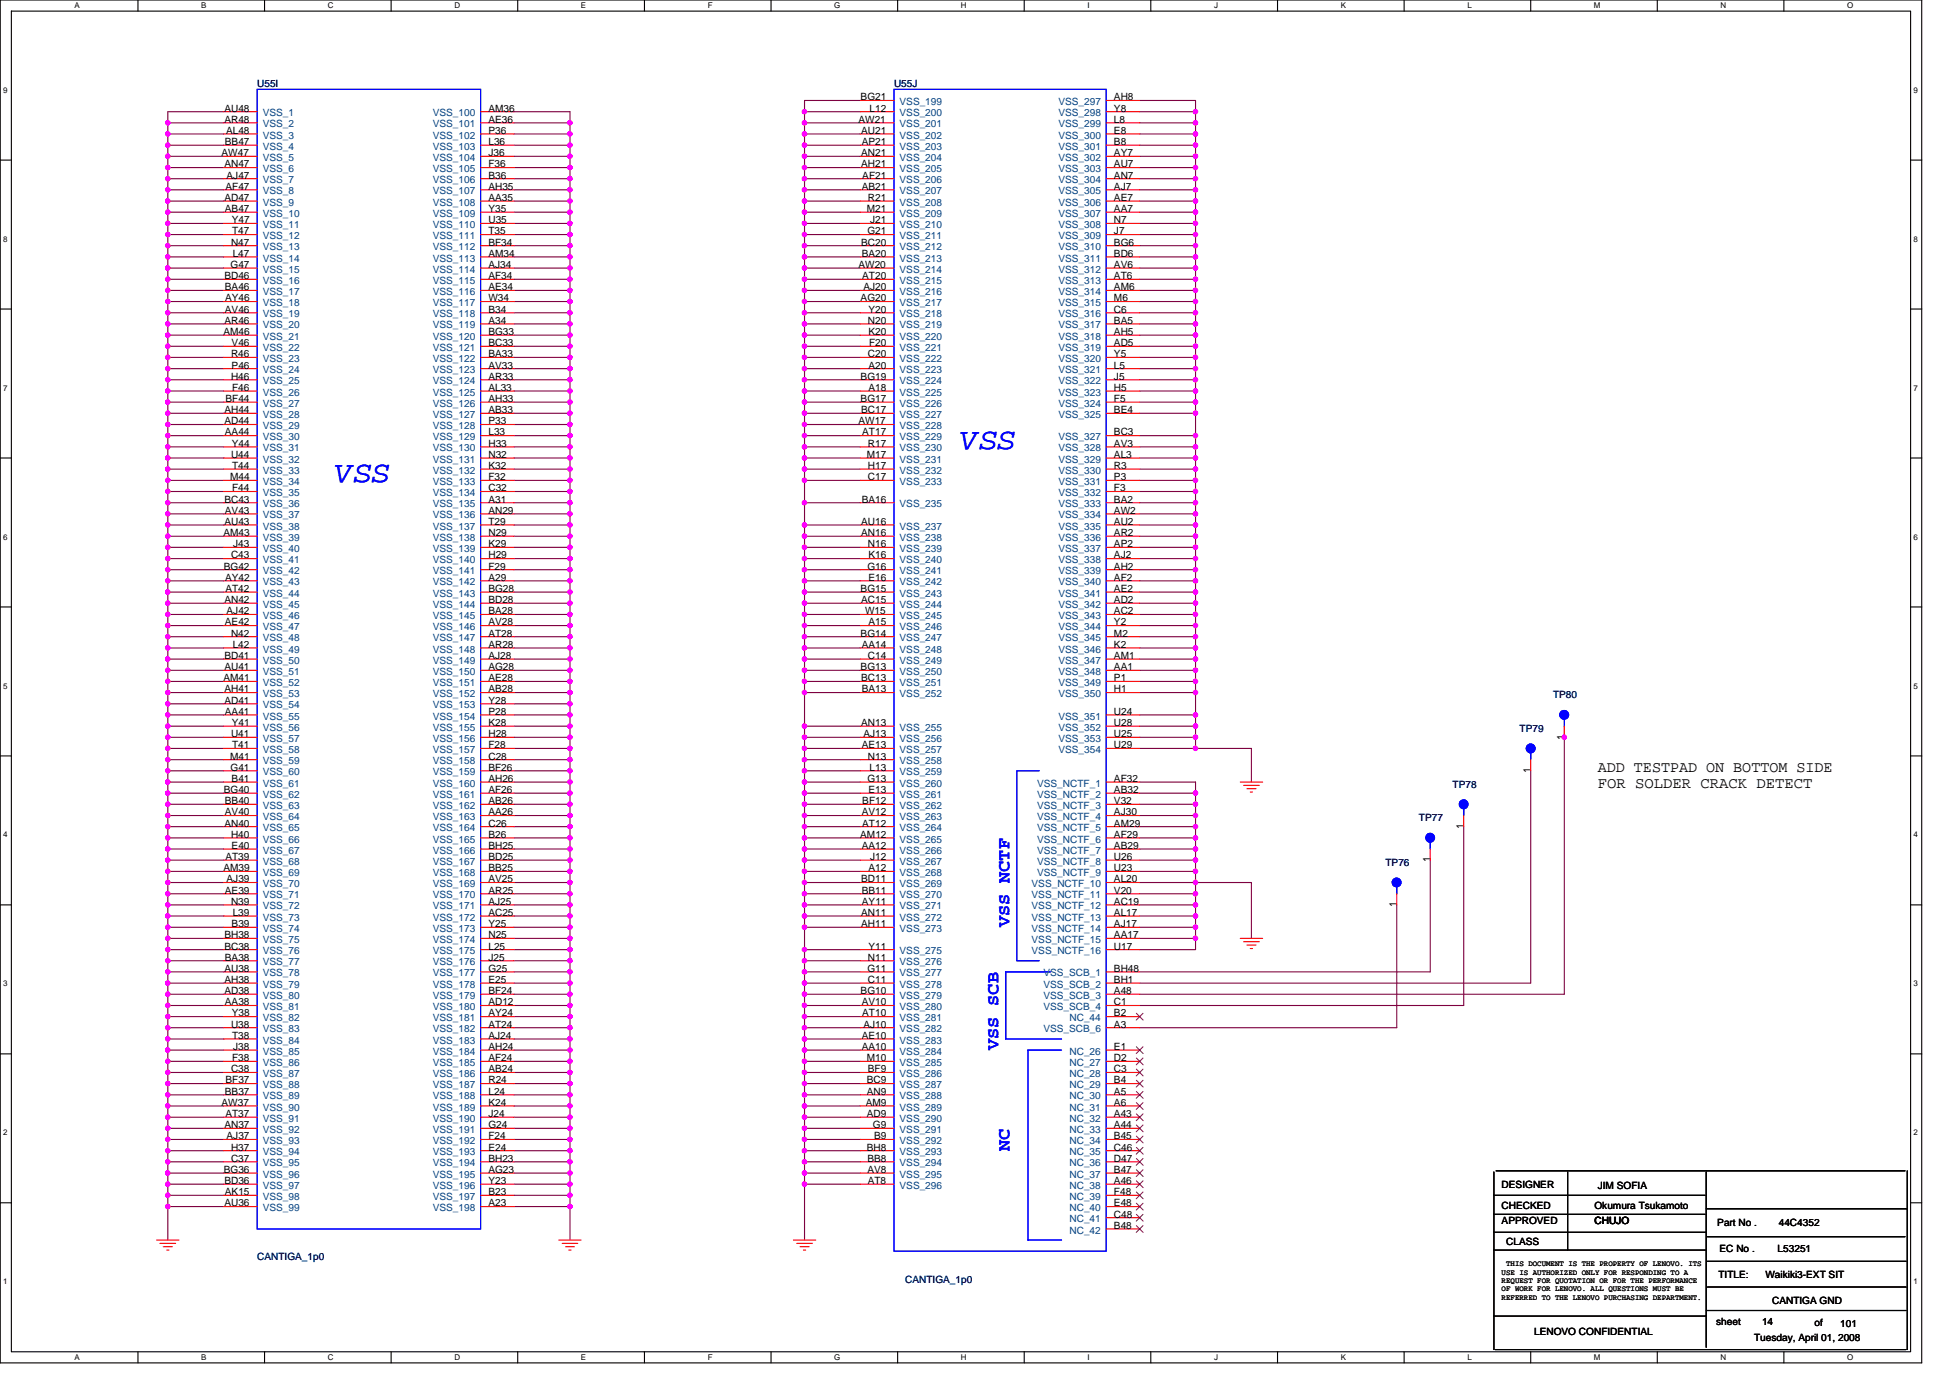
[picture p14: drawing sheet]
<svg xmlns="http://www.w3.org/2000/svg" width="297mm" height="210mm" viewBox="0 0 297 210" stroke-linecap="round" stroke-linejoin="round" font-family="sans-serif">
<defs><g id="words">
<g font-size="4.6" fill="#00f">
<text x="146.4" y="68.4">VSS</text>
<text x="51.1" y="73.5">VSS</text>
</g>
<g font-size="2.7" fill="#00f">
<text x="153.8" y="141.2" transform="rotate(-90 153.8 141.2)">VSS NCTF</text>
<text x="152.1" y="160" transform="rotate(-90 152.1 160)">VSS SCB</text>
<text x="153.8" y="175.3" transform="rotate(-90 153.8 175.3)">NC</text>
</g>
<g font-size="2.4">
<text x="243.4" y="117.6">ADD TESTPAD ON BOTTOM SIDE</text>
<text x="243.4" y="120.1">FOR SOLDER CRACK DETECT</text>
</g>
<g font-size="1.5">
<text x="34.2" y="17">AU48</text>
<text x="74.4" y="17">AM36</text>
<text x="131.1" y="15.3">BG21</text>
<text x="132.5" y="17">L12</text>
<text x="169.7" y="15.3">AH8</text>
<text x="169.7" y="17">Y8</text>
<text x="33.8" y="23.8">AW47</text>
<text x="34.2" y="18.7">AR48</text>
<text x="34.3" y="22.1">BB47</text>
<text x="34.4" y="20.4">AL48</text>
<text x="74.4" y="18.7">AE36</text>
<text x="74.4" y="20.4">P36</text>
<text x="74.4" y="22.1">L36</text>
<text x="74.4" y="23.8">J36</text>
<text x="130.8" y="18.7">AW21</text>
<text x="131.2" y="20.4">AU21</text>
<text x="131.2" y="23.8">AN21</text>
<text x="131.3" y="22.1">AP21</text>
<text x="169.7" y="18.7">L8</text>
<text x="169.7" y="20.4">E8</text>
<text x="169.7" y="22.1">B8</text>
<text x="169.7" y="23.8">AY7</text>
<text x="34.2" y="25.5">AN47</text>
<text x="34.4" y="28.9">AF47</text>
<text x="34.5" y="27.2">AJ47</text>
<text x="74.4" y="25.5">F36</text>
<text x="74.4" y="27.2">B36</text>
<text x="74.4" y="28.9">AH35</text>
<text x="131.2" y="25.5">AH21</text>
<text x="131.3" y="28.9">AB21</text>
<text x="131.4" y="27.2">AF21</text>
<text x="169.7" y="25.5">AU7</text>
<text x="169.7" y="27.2">AN7</text>
<text x="169.7" y="28.9">AJ7</text>
<text x="34.2" y="30.6">AD47</text>
<text x="34.3" y="32.3">AB47</text>
<text x="35.3" y="34">Y47</text>
<text x="35.3" y="35.7">T47</text>
<text x="74.4" y="30.6">AA35</text>
<text x="74.4" y="32.3">Y35</text>
<text x="74.4" y="34">U35</text>
<text x="74.4" y="35.7">T35</text>
<text x="132.1" y="32.3">M21</text>
<text x="132.1" y="35.7">G21</text>
<text x="132.2" y="30.6">R21</text>
<text x="132.5" y="34">J21</text>
<text x="169.7" y="30.6">AE7</text>
<text x="169.7" y="32.3">AA7</text>
<text x="169.7" y="34">N7</text>
<text x="169.7" y="35.7">J7</text>
<text x="35.1" y="40.8">G47</text>
<text x="35.2" y="37.4">N47</text>
<text x="35.5" y="39.1">L47</text>
<text x="74.4" y="37.4">BF34</text>
<text x="74.4" y="39.1">AM34</text>
<text x="74.4" y="40.8">AJ34</text>
<text x="130.8" y="40.8">AW20</text>
<text x="131.2" y="37.4">BC20</text>
<text x="131.3" y="39.1">BA20</text>
<text x="169.7" y="37.4">BG6</text>
<text x="169.7" y="39.1">BD6</text>
<text x="169.7" y="40.8">AV6</text>
<text x="34.2" y="42.5">BD46</text>
<text x="34.3" y="44.2">BA46</text>
<text x="34.3" y="47.6">AV46</text>
<text x="34.3" y="45.9">AY46</text>
<text x="74.4" y="42.5">AF34</text>
<text x="74.4" y="44.2">AE34</text>
<text x="74.4" y="45.9">W34</text>
<text x="74.4" y="47.6">B34</text>
<text x="131.1" y="45.9">AG20</text>
<text x="131.3" y="42.5">AT20</text>
<text x="131.5" y="44.2">AJ20</text>
<text x="132.3" y="47.6">Y20</text>
<text x="169.7" y="42.5">AT6</text>
<text x="169.7" y="44.2">AM6</text>
<text x="169.7" y="45.9">M6</text>
<text x="169.7" y="47.6">C6</text>
<text x="34" y="51">AM46</text>
<text x="34.2" y="49.3">AR46</text>
<text x="35.3" y="52.7">V46</text>
<text x="74.4" y="49.3">A34</text>
<text x="74.4" y="51">BG33</text>
<text x="74.4" y="52.7">BC33</text>
<text x="132.2" y="49.3">N20</text>
<text x="132.3" y="51">K20</text>
<text x="132.4" y="52.7">F20</text>
<text x="169.7" y="49.3">BA5</text>
<text x="169.7" y="51">AH5</text>
<text x="169.7" y="52.7">AD5</text>
<text x="35.2" y="54.4">R46</text>
<text x="35.2" y="57.8">H46</text>
<text x="35.3" y="56.1">P46</text>
<text x="35.4" y="59.5">F46</text>
<text x="74.4" y="54.4">BA33</text>
<text x="74.4" y="56.1">AV33</text>
<text x="74.4" y="57.8">AR33</text>
<text x="74.4" y="59.5">AL33</text>
<text x="131.1" y="57.8">BG19</text>
<text x="132.2" y="54.4">C20</text>
<text x="132.3" y="56.1">A20</text>
<text x="132.3" y="59.5">A18</text>
<text x="169.7" y="54.4">Y5</text>
<text x="169.7" y="56.1">L5</text>
<text x="169.7" y="57.8">J5</text>
<text x="169.7" y="59.5">H5</text>
<text x="34.2" y="62.9">AH44</text>
<text x="34.2" y="64.6">AD44</text>
<text x="34.4" y="61.2">BF44</text>
<text x="74.4" y="61.2">AH33</text>
<text x="74.4" y="62.9">AB33</text>
<text x="74.4" y="64.6">P33</text>
<text x="130.8" y="64.6">AW17</text>
<text x="131.1" y="61.2">BG17</text>
<text x="131.2" y="62.9">BC17</text>
<text x="169.7" y="61.2">F5</text>
<text x="169.7" y="62.9">BE4</text>
<text x="34.3" y="66.3">AA44</text>
<text x="35.2" y="69.7">U44</text>
<text x="35.3" y="68.1">Y44</text>
<text x="35.3" y="71.4">T44</text>
<text x="74.4" y="66.3">L33</text>
<text x="74.4" y="68.1">H33</text>
<text x="74.4" y="69.7">N32</text>
<text x="74.4" y="71.4">K32</text>
<text x="131.3" y="66.3">AT17</text>
<text x="132.1" y="69.7">M17</text>
<text x="132.2" y="68.1">R17</text>
<text x="132.2" y="71.4">H17</text>
<text x="169.7" y="66.3">BC3</text>
<text x="169.7" y="68.1">AV3</text>
<text x="169.7" y="69.7">AL3</text>
<text x="169.7" y="71.4">R3</text>
<text x="34.2" y="76.6">BC43</text>
<text x="35" y="73.2">M44</text>
<text x="35.4" y="74.8">F44</text>
<text x="74.4" y="73.2">F32</text>
<text x="74.4" y="74.8">C32</text>
<text x="74.4" y="76.6">A31</text>
<text x="131.3" y="76.6">BA16</text>
<text x="132.2" y="73.2">C17</text>
<text x="169.7" y="73.2">P3</text>
<text x="169.7" y="76.6">BA2</text>
<text x="169.7" y="74.8">F3</text>
<text x="34" y="81.7">AM43</text>
<text x="34.2" y="79.9">AU43</text>
<text x="34.3" y="78.3">AV43</text>
<text x="35.5" y="83.4">J43</text>
<text x="74.4" y="78.3">AN29</text>
<text x="74.4" y="79.9">T29</text>
<text x="74.4" y="81.7">N29</text>
<text x="74.4" y="83.4">K29</text>
<text x="131.2" y="79.9">AU16</text>
<text x="131.2" y="81.7">AN16</text>
<text x="132.2" y="83.4">N16</text>
<text x="169.7" y="81.7">AR2</text>
<text x="169.7" y="79.9">AU2</text>
<text x="169.7" y="83.4">AP2</text>
<text x="169.7" y="78.3">AW2</text>
<text x="34.1" y="86.8">BG42</text>
<text x="34.3" y="88.5">AY42</text>
<text x="35.2" y="85.1">C43</text>
<text x="74.4" y="85.1">H29</text>
<text x="74.4" y="86.8">F29</text>
<text x="74.4" y="88.5">A29</text>
<text x="132.1" y="86.8">G16</text>
<text x="132.3" y="85.1">K16</text>
<text x="132.3" y="88.5">E16</text>
<text x="169.7" y="88.5">AF2</text>
<text x="169.7" y="86.8">AH2</text>
<text x="169.7" y="85.1">AJ2</text>
<text x="34.2" y="91.9">AN42</text>
<text x="34.3" y="95.3">AE42</text>
<text x="34.3" y="90.2">AT42</text>
<text x="34.5" y="93.6">AJ42</text>
<text x="74.4" y="90.2">BG28</text>
<text x="74.4" y="91.9">BD28</text>
<text x="74.4" y="93.6">BA28</text>
<text x="74.4" y="95.3">AV28</text>
<text x="131.1" y="90.2">BG15</text>
<text x="131.2" y="91.9">AC15</text>
<text x="131.8" y="93.6">W15</text>
<text x="132.3" y="95.3">A15</text>
<text x="169.7" y="90.2">AE2</text>
<text x="169.7" y="91.9">AD2</text>
<text x="169.7" y="93.6">AC2</text>
<text x="169.7" y="95.3">Y2</text>
<text x="34.2" y="100.4">BD41</text>
<text x="35.2" y="97">N42</text>
<text x="35.5" y="98.7">L42</text>
<text x="74.4" y="97">AT28</text>
<text x="74.4" y="98.7">AR28</text>
<text x="74.4" y="100.4">AJ28</text>
<text x="131.1" y="97">BG14</text>
<text x="131.3" y="98.7">AA14</text>
<text x="132.2" y="100.4">C14</text>
<text x="169.7" y="97">M2</text>
<text x="169.7" y="98.7">K2</text>
<text x="169.7" y="100.4">AM1</text>
<text x="34" y="103.8">AM41</text>
<text x="34.2" y="102.1">AU41</text>
<text x="34.2" y="105.5">AH41</text>
<text x="34.2" y="107.2">AD41</text>
<text x="74.4" y="102.1">AG28</text>
<text x="74.4" y="103.8">AE28</text>
<text x="74.4" y="105.5">AB28</text>
<text x="74.4" y="107.2">Y28</text>
<text x="131.1" y="102.1">BG13</text>
<text x="131.2" y="103.8">BC13</text>
<text x="131.3" y="105.5">BA13</text>
<text x="169.7" y="102.1">AA1</text>
<text x="169.7" y="103.8">P1</text>
<text x="169.7" y="105.5">H1</text>
<text x="34.3" y="108.9">AA41</text>
<text x="35.2" y="112.3">U41</text>
<text x="35.3" y="110.6">Y41</text>
<text x="35.3" y="114">T41</text>
<text x="74.4" y="108.9">P28</text>
<text x="74.4" y="110.6">K28</text>
<text x="74.4" y="112.3">H28</text>
<text x="74.4" y="114">F28</text>
<text x="131.2" y="110.6">AN13</text>
<text x="131.3" y="114">AE13</text>
<text x="131.5" y="112.3">AJ13</text>
<text x="169.7" y="108.9">U24</text>
<text x="169.7" y="110.6">U28</text>
<text x="169.7" y="112.3">U25</text>
<text x="169.7" y="114">U29</text>
<text x="238.3" y="112.6" transform="rotate(-90 238.3 112.6)">1</text>
<text x="35" y="115.7">M41</text>
<text x="35.1" y="117.4">G41</text>
<text x="35.3" y="119.1">B41</text>
<text x="74.4" y="115.7">C28</text>
<text x="74.4" y="117.4">BF26</text>
<text x="74.4" y="119.1">AH26</text>
<text x="132.1" y="119.1">G13</text>
<text x="132.2" y="115.7">N13</text>
<text x="132.5" y="117.4">L13</text>
<text x="169.7" y="119.1">AF32</text>
<text x="233.1" y="117.8" transform="rotate(-90 233.1 117.8)">1</text>
<text x="34.1" y="120.8">BG40</text>
<text x="34.2" y="125.9">AN40</text>
<text x="34.3" y="122.5">BB40</text>
<text x="34.3" y="124.2">AV40</text>
<text x="74.4" y="120.8">AF26</text>
<text x="74.4" y="122.5">AB26</text>
<text x="74.4" y="124.2">AA26</text>
<text x="74.4" y="125.9">C26</text>
<text x="131.3" y="124.2">AV12</text>
<text x="131.3" y="125.9">AT12</text>
<text x="131.4" y="122.5">BF12</text>
<text x="132.3" y="120.8">E13</text>
<text x="169.7" y="120.8">AB32</text>
<text x="169.7" y="122.5">V32</text>
<text x="169.7" y="124.2">AJ30</text>
<text x="169.7" y="125.9">AM29</text>
<text x="34.3" y="131">AT39</text>
<text x="35.2" y="127.6">H40</text>
<text x="35.3" y="129.3">E40</text>
<text x="74.4" y="127.6">B26</text>
<text x="74.4" y="129.3">BH25</text>
<text x="74.4" y="131">BD25</text>
<text x="131" y="127.6">AM12</text>
<text x="131.3" y="129.3">AA12</text>
<text x="132.5" y="131">J12</text>
<text x="169.7" y="127.6">AF29</text>
<text x="169.7" y="129.3">AB29</text>
<text x="169.7" y="131">U26</text>
<text x="217.8" y="131.4" transform="rotate(-90 217.8 131.4)">1</text>
<text x="222.9" y="126.3" transform="rotate(-90 222.9 126.3)">1</text>
<text x="34" y="132.7">AM39</text>
<text x="34.3" y="136.1">AE39</text>
<text x="34.5" y="134.4">AJ39</text>
<text x="35.2" y="137.8">N39</text>
<text x="74.4" y="132.7">BB25</text>
<text x="74.4" y="134.4">AV25</text>
<text x="74.4" y="136.1">AR25</text>
<text x="74.4" y="137.8">AJ25</text>
<text x="131.2" y="134.4">BD11</text>
<text x="131.3" y="136.1">BB11</text>
<text x="131.3" y="137.8">AY11</text>
<text x="132.3" y="132.7">A12</text>
<text x="169.7" y="132.7">U23</text>
<text x="169.7" y="134.4">AL20</text>
<text x="169.7" y="136.1">V20</text>
<text x="169.7" y="137.8">AC19</text>
<text x="34.2" y="142.9">BH38</text>
<text x="35.3" y="141.2">B39</text>
<text x="35.5" y="139.5">L39</text>
<text x="74.4" y="139.5">AC25</text>
<text x="74.4" y="141.2">Y25</text>
<text x="74.4" y="142.9">N25</text>
<text x="131.2" y="139.5">AN11</text>
<text x="131.2" y="141.2">AH11</text>
<text x="169.7" y="139.5">AL17</text>
<text x="169.7" y="141.2">AJ17</text>
<text x="169.7" y="142.9">AA17</text>
<text x="212.7" y="138.2" transform="rotate(-90 212.7 138.2)">1</text>
<text x="34.2" y="144.6">BC38</text>
<text x="34.2" y="148">AU38</text>
<text x="34.2" y="149.7">AH38</text>
<text x="34.3" y="146.3">BA38</text>
<text x="74.4" y="144.6">L25</text>
<text x="74.4" y="146.3">J25</text>
<text x="74.4" y="148">G25</text>
<text x="74.4" y="149.7">E25</text>
<text x="132.1" y="148">G11</text>
<text x="132.2" y="146.3">N11</text>
<text x="132.2" y="149.7">C11</text>
<text x="132.3" y="144.6">Y11</text>
<text x="169.7" y="144.6">U17</text>
<text x="169.7" y="148">BH48</text>
<text x="169.7" y="149.7">BH1</text>
<text x="34.2" y="151.4">AD38</text>
<text x="34.3" y="153.1">AA38</text>
<text x="35.3" y="154.8">Y38</text>
<text x="74.4" y="151.4">BF24</text>
<text x="74.4" y="154.8">AY24</text>
<text x="74.4" y="153.1">AD12</text>
<text x="131.1" y="151.4">BG10</text>
<text x="131.3" y="153.1">AV10</text>
<text x="131.3" y="154.8">AT10</text>
<text x="169.7" y="151.4">A48</text>
<text x="169.7" y="153.1">C1</text>
<text x="169.7" y="154.8">B2</text>
<text x="35.2" y="156.5">U38</text>
<text x="35.3" y="158.2">T38</text>
<text x="35.4" y="161.6">F38</text>
<text x="35.5" y="159.9">J38</text>
<text x="74.4" y="156.5">AT24</text>
<text x="74.4" y="159.9">AH24</text>
<text x="74.4" y="158.2">AJ24</text>
<text x="74.4" y="161.6">AF24</text>
<text x="131.3" y="158.2">AE10</text>
<text x="131.3" y="159.9">AA10</text>
<text x="131.5" y="156.5">AJ10</text>
<text x="132.1" y="161.6">M10</text>
<text x="169.7" y="156.5">A3</text>
<text x="169.7" y="159.9">E1</text>
<text x="169.7" y="161.6">D2</text>
<text x="34.3" y="166.8">BB37</text>
<text x="34.4" y="165">BF37</text>
<text x="35.2" y="163.3">C38</text>
<text x="74.4" y="163.3">AB24</text>
<text x="74.4" y="166.8">L24</text>
<text x="74.4" y="165">R24</text>
<text x="132" y="166.8">AN9</text>
<text x="132" y="165">BC9</text>
<text x="132.2" y="163.3">BF9</text>
<text x="169.7" y="163.3">C3</text>
<text x="169.7" y="165">B4</text>
<text x="169.7" y="166.8">A5</text>
<text x="33.8" y="168.4">AW37</text>
<text x="34.2" y="171.9">AN37</text>
<text x="34.3" y="170.2">AT37</text>
<text x="34.5" y="173.5">AJ37</text>
<text x="74.4" y="171.9">G24</text>
<text x="74.4" y="168.4">K24</text>
<text x="74.4" y="170.2">J24</text>
<text x="74.4" y="173.5">F24</text>
<text x="131.9" y="168.4">AM9</text>
<text x="132" y="170.2">AD9</text>
<text x="133" y="171.9">G9</text>
<text x="133.1" y="173.5">B9</text>
<text x="169.7" y="168.4">A6</text>
<text x="169.7" y="170.2">A43</text>
<text x="169.7" y="171.9">A44</text>
<text x="169.7" y="173.5">B45</text>
<text x="34.1" y="178.7">BG36</text>
<text x="35.2" y="175.3">H37</text>
<text x="35.2" y="177">C37</text>
<text x="74.4" y="175.3">E24</text>
<text x="74.4" y="178.7">AG23</text>
<text x="74.4" y="177">BH23</text>
<text x="132" y="175.3">BH8</text>
<text x="132.1" y="177">BB8</text>
<text x="132.1" y="178.7">AV8</text>
<text x="169.7" y="175.3">C46</text>
<text x="169.7" y="177">D47</text>
<text x="169.7" y="178.7">B47</text>
<text x="34.2" y="180.4">BD36</text>
<text x="34.2" y="183.8">AU36</text>
<text x="34.3" y="182.1">AK15</text>
<text x="74.4" y="183.8">A23</text>
<text x="74.4" y="182.1">B23</text>
<text x="74.4" y="180.4">Y23</text>
<text x="132.2" y="180.4">AT8</text>
<text x="169.7" y="180.4">A46</text>
<text x="169.7" y="182.1">F48</text>
<text x="169.7" y="183.8">E48</text>
<text x="169.7" y="185.5">C48</text>
<text x="228.7" y="180.9">DESIGNER</text>
<text x="228.7" y="184.1">CHECKED</text>
<text x="242.9" y="184.1">Okumura Tsukamoto</text>
<text x="243.4" y="181.1">JIM SOFIA</text>
<text x="169.7" y="187.2">B48</text>
<text x="228.7" y="186.5">APPROVED</text>
<text x="229.4" y="189.6">CLASS</text>
<text x="242.9" y="186.5">CHUJO</text>
<text x="261.6" y="186.7">Part No .</text>
<text x="261.9" y="190.8">EC No .</text>
<text x="270.8" y="190.8">L53251</text>
<text x="271" y="186.7">44C4352</text>
<text x="261.8" y="194.7">TITLE:</text>
<text x="268.9" y="194.7">Waikiki3-EXT SIT</text>
<text x="233.7" y="203.4">LENOVO CONFIDENTIAL</text>
<text x="261.4" y="201.8">sheet</text>
<text x="268.4" y="201.8">14</text>
<text x="269.9" y="198.6">CANTIGA GND</text>
<text x="276.4" y="202">of</text>
<text x="280.3" y="202.2">101</text>
<text x="267.2" y="204.2">Tuesday, April 01, 2008</text>
</g>
<g font-size="1.5" fill="#000080">
<text x="39.2" y="13.3">U55I</text>
<text x="136.2" y="13.3">U55J</text>
<text x="236.6" y="106.4">TP80</text>
<text x="231.5" y="111.5">TP79</text>
<text x="221.3" y="120">TP78</text>
<text x="216.2" y="125.1">TP77</text>
<text x="211" y="131.9">TP76</text>
<text x="39.2" y="192">CANTIGA_1p0</text>
<text x="137.9" y="195.4">CANTIGA_1p0</text>
</g>
<g font-size="1.5" fill="#004080">
<text x="40" y="17.7">VSS_1</text>
<text x="65.9" y="17.7">VSS_100</text>
<text x="137" y="16">VSS_199</text>
<text x="137" y="17.7">VSS_200</text>
<text x="161.2" y="16">VSS_297</text>
<text x="161.2" y="17.7">VSS_298</text>
<text x="40" y="19.4">VSS_2</text>
<text x="40" y="21.1">VSS_3</text>
<text x="40" y="22.8">VSS_4</text>
<text x="65.9" y="19.4">VSS_101</text>
<text x="65.9" y="21.1">VSS_102</text>
<text x="65.9" y="22.8">VSS_103</text>
<text x="137" y="19.4">VSS_201</text>
<text x="137" y="21.1">VSS_202</text>
<text x="137" y="22.8">VSS_203</text>
<text x="161.2" y="19.4">VSS_299</text>
<text x="161.2" y="21.1">VSS_300</text>
<text x="161.2" y="22.8">VSS_301</text>
<text x="40" y="24.5">VSS_5</text>
<text x="40" y="26.2">VSS_6</text>
<text x="40" y="27.9">VSS_7</text>
<text x="40" y="29.6">VSS_8</text>
<text x="65.9" y="24.5">VSS_104</text>
<text x="65.9" y="26.2">VSS_105</text>
<text x="65.9" y="27.9">VSS_106</text>
<text x="65.9" y="29.6">VSS_107</text>
<text x="137" y="24.5">VSS_204</text>
<text x="137" y="26.2">VSS_205</text>
<text x="137" y="27.9">VSS_206</text>
<text x="137" y="29.6">VSS_207</text>
<text x="161.2" y="24.5">VSS_302</text>
<text x="161.2" y="26.2">VSS_303</text>
<text x="161.2" y="27.9">VSS_304</text>
<text x="161.2" y="29.6">VSS_305</text>
<text x="40" y="31.3">VSS_9</text>
<text x="40" y="33">VSS_10</text>
<text x="40" y="34.7">VSS_11</text>
<text x="65.9" y="31.3">VSS_108</text>
<text x="65.9" y="33">VSS_109</text>
<text x="65.9" y="34.7">VSS_110</text>
<text x="137" y="31.3">VSS_208</text>
<text x="137" y="33">VSS_209</text>
<text x="137" y="34.7">VSS_210</text>
<text x="161.2" y="31.3">VSS_306</text>
<text x="161.2" y="33">VSS_307</text>
<text x="161.2" y="34.7">VSS_308</text>
<text x="40" y="36.4">VSS_12</text>
<text x="40" y="38.1">VSS_13</text>
<text x="40" y="39.8">VSS_14</text>
<text x="40" y="41.5">VSS_15</text>
<text x="65.9" y="36.4">VSS_111</text>
<text x="65.9" y="38.1">VSS_112</text>
<text x="65.9" y="39.8">VSS_113</text>
<text x="65.9" y="41.5">VSS_114</text>
<text x="137" y="36.4">VSS_211</text>
<text x="137" y="38.1">VSS_212</text>
<text x="137" y="39.8">VSS_213</text>
<text x="137" y="41.5">VSS_214</text>
<text x="161.2" y="36.4">VSS_309</text>
<text x="161.2" y="38.1">VSS_310</text>
<text x="161.2" y="39.8">VSS_311</text>
<text x="161.2" y="41.5">VSS_312</text>
<text x="40" y="43.2">VSS_16</text>
<text x="40" y="44.9">VSS_17</text>
<text x="40" y="46.6">VSS_18</text>
<text x="65.9" y="43.2">VSS_115</text>
<text x="65.9" y="44.9">VSS_116</text>
<text x="65.9" y="46.6">VSS_117</text>
<text x="137" y="43.2">VSS_215</text>
<text x="137" y="44.9">VSS_216</text>
<text x="137" y="46.6">VSS_217</text>
<text x="161.2" y="43.2">VSS_313</text>
<text x="161.2" y="44.9">VSS_314</text>
<text x="161.2" y="46.6">VSS_315</text>
<text x="40" y="48.3">VSS_19</text>
<text x="40" y="50">VSS_20</text>
<text x="40" y="51.8">VSS_21</text>
<text x="40" y="53.4">VSS_22</text>
<text x="65.9" y="48.3">VSS_118</text>
<text x="65.9" y="50">VSS_119</text>
<text x="65.9" y="51.8">VSS_120</text>
<text x="65.9" y="53.4">VSS_121</text>
<text x="137" y="48.3">VSS_218</text>
<text x="137" y="50">VSS_219</text>
<text x="137" y="51.8">VSS_220</text>
<text x="137" y="53.4">VSS_221</text>
<text x="161.2" y="48.3">VSS_316</text>
<text x="161.2" y="50">VSS_317</text>
<text x="161.2" y="51.8">VSS_318</text>
<text x="161.2" y="53.4">VSS_319</text>
<text x="40" y="55.1">VSS_23</text>
<text x="40" y="56.9">VSS_24</text>
<text x="40" y="58.5">VSS_25</text>
<text x="65.9" y="55.1">VSS_122</text>
<text x="65.9" y="56.9">VSS_123</text>
<text x="65.9" y="58.5">VSS_124</text>
<text x="137" y="55.1">VSS_222</text>
<text x="137" y="56.9">VSS_223</text>
<text x="137" y="58.5">VSS_224</text>
<text x="161.2" y="55.1">VSS_320</text>
<text x="161.2" y="56.9">VSS_321</text>
<text x="161.2" y="58.5">VSS_322</text>
<text x="40" y="60.3">VSS_26</text>
<text x="40" y="62">VSS_27</text>
<text x="40" y="63.6">VSS_28</text>
<text x="40" y="65.4">VSS_29</text>
<text x="65.9" y="60.3">VSS_125</text>
<text x="65.9" y="62">VSS_126</text>
<text x="65.9" y="63.6">VSS_127</text>
<text x="65.9" y="65.4">VSS_128</text>
<text x="137" y="60.3">VSS_225</text>
<text x="137" y="62">VSS_226</text>
<text x="137" y="63.6">VSS_227</text>
<text x="137" y="65.4">VSS_228</text>
<text x="161.2" y="60.3">VSS_323</text>
<text x="161.2" y="62">VSS_324</text>
<text x="161.2" y="63.6">VSS_325</text>
<text x="40" y="67.1">VSS_30</text>
<text x="40" y="68.8">VSS_31</text>
<text x="40" y="70.5">VSS_32</text>
<text x="65.9" y="67.1">VSS_129</text>
<text x="65.9" y="68.8">VSS_130</text>
<text x="65.9" y="70.5">VSS_131</text>
<text x="137" y="67.1">VSS_229</text>
<text x="137" y="68.8">VSS_230</text>
<text x="137" y="70.5">VSS_231</text>
<text x="161.2" y="67.1">VSS_327</text>
<text x="161.2" y="68.8">VSS_328</text>
<text x="161.2" y="70.5">VSS_329</text>
<text x="40" y="72.2">VSS_33</text>
<text x="40" y="73.9">VSS_34</text>
<text x="40" y="75.6">VSS_35</text>
<text x="40" y="77.3">VSS_36</text>
<text x="65.9" y="72.2">VSS_132</text>
<text x="65.9" y="73.9">VSS_133</text>
<text x="65.9" y="75.6">VSS_134</text>
<text x="65.9" y="77.3">VSS_135</text>
<text x="137" y="72.2">VSS_232</text>
<text x="137" y="73.9">VSS_233</text>
<text x="137" y="77.3">VSS_235</text>
<text x="161.2" y="72.2">VSS_330</text>
<text x="161.2" y="73.9">VSS_331</text>
<text x="161.2" y="77.3">VSS_333</text>
<text x="161.2" y="75.6">VSS_332</text>
<text x="40" y="79">VSS_37</text>
<text x="40" y="80.7">VSS_38</text>
<text x="40" y="82.4">VSS_39</text>
<text x="65.9" y="79">VSS_136</text>
<text x="65.9" y="80.7">VSS_137</text>
<text x="65.9" y="82.4">VSS_138</text>
<text x="137" y="80.7">VSS_237</text>
<text x="137" y="82.4">VSS_238</text>
<text x="161.2" y="82.4">VSS_336</text>
<text x="161.2" y="80.7">VSS_335</text>
<text x="161.2" y="79">VSS_334</text>
<text x="40" y="84.1">VSS_40</text>
<text x="40" y="85.8">VSS_41</text>
<text x="40" y="87.5">VSS_42</text>
<text x="40" y="89.2">VSS_43</text>
<text x="65.9" y="84.1">VSS_139</text>
<text x="65.9" y="85.8">VSS_140</text>
<text x="65.9" y="87.5">VSS_141</text>
<text x="65.9" y="89.2">VSS_142</text>
<text x="137" y="84.1">VSS_239</text>
<text x="137" y="85.8">VSS_240</text>
<text x="137" y="87.5">VSS_241</text>
<text x="137" y="89.2">VSS_242</text>
<text x="161.2" y="84.1">VSS_337</text>
<text x="161.2" y="89.2">VSS_340</text>
<text x="161.2" y="87.5">VSS_339</text>
<text x="161.2" y="85.8">VSS_338</text>
<text x="40" y="90.9">VSS_44</text>
<text x="40" y="92.6">VSS_45</text>
<text x="40" y="94.3">VSS_46</text>
<text x="40" y="96">VSS_47</text>
<text x="65.9" y="90.9">VSS_143</text>
<text x="65.9" y="92.6">VSS_144</text>
<text x="65.9" y="94.3">VSS_145</text>
<text x="65.9" y="96">VSS_146</text>
<text x="137" y="90.9">VSS_243</text>
<text x="137" y="94.3">VSS_245</text>
<text x="137" y="96">VSS_246</text>
<text x="137" y="92.6">VSS_244</text>
<text x="161.2" y="90.9">VSS_341</text>
<text x="161.2" y="92.6">VSS_342</text>
<text x="161.2" y="94.3">VSS_343</text>
<text x="161.2" y="96">VSS_344</text>
<text x="40" y="97.7">VSS_48</text>
<text x="40" y="99.4">VSS_49</text>
<text x="40" y="101.1">VSS_50</text>
<text x="65.9" y="97.7">VSS_147</text>
<text x="65.9" y="99.4">VSS_148</text>
<text x="65.9" y="101.1">VSS_149</text>
<text x="137" y="97.7">VSS_247</text>
<text x="137" y="99.4">VSS_248</text>
<text x="137" y="101.1">VSS_249</text>
<text x="161.2" y="97.7">VSS_345</text>
<text x="161.2" y="99.4">VSS_346</text>
<text x="161.2" y="101.1">VSS_347</text>
<text x="40" y="102.8">VSS_51</text>
<text x="40" y="104.5">VSS_52</text>
<text x="40" y="106.2">VSS_53</text>
<text x="40" y="107.9">VSS_54</text>
<text x="65.9" y="102.8">VSS_150</text>
<text x="65.9" y="104.5">VSS_151</text>
<text x="65.9" y="106.2">VSS_152</text>
<text x="65.9" y="107.9">VSS_153</text>
<text x="137" y="102.8">VSS_250</text>
<text x="137" y="104.5">VSS_251</text>
<text x="137" y="106.2">VSS_252</text>
<text x="161.2" y="102.8">VSS_348</text>
<text x="161.2" y="104.5">VSS_349</text>
<text x="161.2" y="106.2">VSS_350</text>
<text x="40" y="109.6">VSS_55</text>
<text x="40" y="111.3">VSS_56</text>
<text x="40" y="113">VSS_57</text>
<text x="65.9" y="109.6">VSS_154</text>
<text x="65.9" y="111.3">VSS_155</text>
<text x="65.9" y="113">VSS_156</text>
<text x="137" y="111.3">VSS_255</text>
<text x="137" y="113">VSS_256</text>
<text x="161.2" y="109.6">VSS_351</text>
<text x="161.2" y="111.3">VSS_352</text>
<text x="161.2" y="113">VSS_353</text>
<text x="40" y="114.7">VSS_58</text>
<text x="40" y="116.4">VSS_59</text>
<text x="40" y="118.1">VSS_60</text>
<text x="40" y="119.8">VSS_61</text>
<text x="65.9" y="114.7">VSS_157</text>
<text x="65.9" y="116.4">VSS_158</text>
<text x="65.9" y="118.1">VSS_159</text>
<text x="65.9" y="119.8">VSS_160</text>
<text x="137" y="114.7">VSS_257</text>
<text x="137" y="116.4">VSS_258</text>
<text x="137" y="118.1">VSS_259</text>
<text x="137" y="119.8">VSS_260</text>
<text x="158" y="119.8">VSS_NCTF_1</text>
<text x="161.2" y="114.7">VSS_354</text>
<text x="40" y="121.5">VSS_62</text>
<text x="40" y="123.2">VSS_63</text>
<text x="40" y="124.9">VSS_64</text>
<text x="65.9" y="121.5">VSS_161</text>
<text x="65.9" y="123.2">VSS_162</text>
<text x="65.9" y="124.9">VSS_163</text>
<text x="137" y="121.5">VSS_261</text>
<text x="137" y="123.2">VSS_262</text>
<text x="137" y="124.9">VSS_263</text>
<text x="158" y="121.5">VSS_NCTF_2</text>
<text x="158" y="123.2">VSS_NCTF_3</text>
<text x="158" y="124.9">VSS_NCTF_4</text>
<text x="40" y="126.6">VSS_65</text>
<text x="40" y="128.3">VSS_66</text>
<text x="40" y="130">VSS_67</text>
<text x="40" y="131.7">VSS_68</text>
<text x="65.9" y="126.6">VSS_164</text>
<text x="65.9" y="128.3">VSS_165</text>
<text x="65.9" y="130">VSS_166</text>
<text x="65.9" y="131.7">VSS_167</text>
<text x="137" y="126.6">VSS_264</text>
<text x="137" y="128.3">VSS_265</text>
<text x="137" y="130">VSS_266</text>
<text x="137" y="131.7">VSS_267</text>
<text x="158" y="126.6">VSS_NCTF_5</text>
<text x="158" y="128.3">VSS_NCTF_6</text>
<text x="158" y="130">VSS_NCTF_7</text>
<text x="158" y="131.7">VSS_NCTF_8</text>
<text x="40" y="133.4">VSS_69</text>
<text x="40" y="135.1">VSS_70</text>
<text x="40" y="136.8">VSS_71</text>
<text x="65.9" y="133.4">VSS_168</text>
<text x="65.9" y="135.1">VSS_169</text>
<text x="65.9" y="136.8">VSS_170</text>
<text x="137" y="133.4">VSS_268</text>
<text x="137" y="135.1">VSS_269</text>
<text x="137" y="136.8">VSS_270</text>
<text x="157.1" y="135.1">VSS_NCTF_10</text>
<text x="157.1" y="136.8">VSS_NCTF_11</text>
<text x="158" y="133.4">VSS_NCTF_9</text>
<text x="40" y="138.5">VSS_72</text>
<text x="40" y="140.2">VSS_73</text>
<text x="40" y="141.9">VSS_74</text>
<text x="40" y="143.6">VSS_75</text>
<text x="65.9" y="138.5">VSS_171</text>
<text x="65.9" y="140.2">VSS_172</text>
<text x="65.9" y="141.9">VSS_173</text>
<text x="65.9" y="143.6">VSS_174</text>
<text x="137" y="138.5">VSS_271</text>
<text x="137" y="140.2">VSS_272</text>
<text x="137" y="141.9">VSS_273</text>
<text x="157.1" y="138.5">VSS_NCTF_12</text>
<text x="157.1" y="140.2">VSS_NCTF_13</text>
<text x="157.1" y="141.9">VSS_NCTF_14</text>
<text x="157.1" y="143.6">VSS_NCTF_15</text>
<text x="40" y="145.4">VSS_76</text>
<text x="40" y="147">VSS_77</text>
<text x="40" y="148.7">VSS_78</text>
<text x="65.9" y="145.4">VSS_175</text>
<text x="65.9" y="147">VSS_176</text>
<text x="65.9" y="148.7">VSS_177</text>
<text x="137" y="145.4">VSS_275</text>
<text x="137" y="147">VSS_276</text>
<text x="137" y="148.7">VSS_277</text>
<text x="157.1" y="145.4">VSS_NCTF_16</text>
<text x="158.9" y="148.7">VSS_SCB_1</text>
<text x="40" y="150.5">VSS_79</text>
<text x="40" y="152.1">VSS_80</text>
<text x="40" y="153.9">VSS_81</text>
<text x="40" y="155.6">VSS_82</text>
<text x="65.9" y="150.5">VSS_178</text>
<text x="65.9" y="152.1">VSS_179</text>
<text x="65.9" y="155.6">VSS_181</text>
<text x="65.9" y="153.9">VSS_180</text>
<text x="137" y="150.5">VSS_278</text>
<text x="137" y="152.1">VSS_279</text>
<text x="137" y="153.9">VSS_280</text>
<text x="137" y="155.6">VSS_281</text>
<text x="158.9" y="150.5">VSS_SCB_2</text>
<text x="158.9" y="152.1">VSS_SCB_3</text>
<text x="158.9" y="153.9">VSS_SCB_4</text>
<text x="162.9" y="155.6">NC_44</text>
<text x="40" y="157.2">VSS_83</text>
<text x="40" y="159">VSS_84</text>
<text x="40" y="160.7">VSS_85</text>
<text x="65.9" y="157.2">VSS_182</text>
<text x="65.9" y="160.7">VSS_184</text>
<text x="65.9" y="159">VSS_183</text>
<text x="137" y="157.2">VSS_282</text>
<text x="137" y="159">VSS_283</text>
<text x="137" y="160.7">VSS_284</text>
<text x="158.9" y="157.2">VSS_SCB_6</text>
<text x="162.9" y="160.7">NC_26</text>
<text x="40" y="162.4">VSS_86</text>
<text x="40" y="164.1">VSS_87</text>
<text x="40" y="165.8">VSS_88</text>
<text x="40" y="167.5">VSS_89</text>
<text x="65.9" y="164.1">VSS_186</text>
<text x="65.9" y="167.5">VSS_188</text>
<text x="65.9" y="162.4">VSS_185</text>
<text x="65.9" y="165.8">VSS_187</text>
<text x="137" y="167.5">VSS_288</text>
<text x="137" y="165.8">VSS_287</text>
<text x="137" y="162.4">VSS_285</text>
<text x="137" y="164.1">VSS_286</text>
<text x="162.9" y="162.4">NC_27</text>
<text x="162.9" y="164.1">NC_28</text>
<text x="162.9" y="165.8">NC_29</text>
<text x="162.9" y="167.5">NC_30</text>
<text x="40" y="169.2">VSS_90</text>
<text x="40" y="170.9">VSS_91</text>
<text x="40" y="172.6">VSS_92</text>
<text x="65.9" y="172.6">VSS_191</text>
<text x="65.9" y="169.2">VSS_189</text>
<text x="65.9" y="170.9">VSS_190</text>
<text x="137" y="172.6">VSS_291</text>
<text x="137" y="170.9">VSS_290</text>
<text x="137" y="169.2">VSS_289</text>
<text x="162.9" y="169.2">NC_31</text>
<text x="162.9" y="170.9">NC_32</text>
<text x="162.9" y="172.6">NC_33</text>
<text x="40" y="174.3">VSS_93</text>
<text x="40" y="176">VSS_94</text>
<text x="40" y="177.7">VSS_95</text>
<text x="40" y="179.4">VSS_96</text>
<text x="65.9" y="176">VSS_193</text>
<text x="65.9" y="179.4">VSS_195</text>
<text x="65.9" y="174.3">VSS_192</text>
<text x="65.9" y="177.7">VSS_194</text>
<text x="137" y="176">VSS_293</text>
<text x="137" y="174.3">VSS_292</text>
<text x="137" y="177.7">VSS_294</text>
<text x="137" y="179.4">VSS_295</text>
<text x="162.9" y="174.3">NC_34</text>
<text x="162.9" y="176">NC_35</text>
<text x="162.9" y="177.7">NC_36</text>
<text x="162.9" y="179.4">NC_37</text>
<text x="40" y="181.1">VSS_97</text>
<text x="40" y="184.5">VSS_99</text>
<text x="40" y="182.8">VSS_98</text>
<text x="65.9" y="184.5">VSS_198</text>
<text x="65.9" y="182.8">VSS_197</text>
<text x="65.9" y="181.1">VSS_196</text>
<text x="137" y="181.1">VSS_296</text>
<text x="162.9" y="181.1">NC_38</text>
<text x="162.9" y="182.8">NC_39</text>
<text x="162.9" y="184.5">NC_40</text>
<text x="162.9" y="186.2">NC_41</text>
<text x="162.9" y="187.9">NC_42</text>
</g>
<g font-size="1.2">
<text x="11.4" y="1.2">A</text>
<text x="30.6" y="1.2">B</text>
<text x="49.9" y="1.2">C</text>
<text x="69.2" y="1.2">D</text>
<text x="88.5" y="1.2">E</text>
<text x="107.8" y="1.2">F</text>
<text x="127.1" y="1.2">G</text>
<text x="146.4" y="1.2">H</text>
<text x="165.6" y="1.2">I</text>
<text x="184.9" y="1.2">J</text>
<text x="204.2" y="1.2">K</text>
<text x="223.5" y="1.2">L</text>
<text x="242.8" y="1.2">M</text>
<text x="262.1" y="1.2">N</text>
<text x="281.4" y="1.2">O</text>
<text x=".5" y="14.1">9</text>
<text x="291.5" y="14.1">9</text>
<text x=".5" y="36.8">8</text>
<text x="291.5" y="36.8">8</text>
<text x=".5" y="59.5">7</text>
<text x="291.5" y="59.5">7</text>
<text x=".5" y="82.2">6</text>
<text x="291.5" y="82.2">6</text>
<text x=".5" y="104.9">5</text>
<text x="291.5" y="104.9">5</text>
<text x=".5" y="127.6">4</text>
<text x="291.5" y="127.6">4</text>
<text x=".5" y="150.3">3</text>
<text x="291.5" y="150.3">3</text>
<text x=".5" y="173">2</text>
<text x="291.5" y="173">2</text>
<text x=".5" y="195.6">1</text>
<text x="228.7" y="194.2">USE IS AUTHORIZED ONLY FOR RESPONDING TO A</text>
<text x="228.7" y="195.5">REQUEST FOR QUOTATION OR FOR THE PERFORMANCE</text>
<text x="228.7" y="196.7">OF WORK FOR LENOVO. ALL QUESTIONS MUST BE</text>
<text x="228.7" y="198">REFERRED TO THE LENOVO PURCHASING DEPARTMENT.</text>
<text x="229.4" y="192.9">THIS DOCUMENT IS THE PROPERTY OF LENOVO. ITS</text>
<text x="291.5" y="195.6">1</text>
<text x="11.4" y="207.2">A</text>
<text x="30.6" y="207.2">B</text>
<text x="49.9" y="207.2">C</text>
<text x="69.2" y="207.2">D</text>
<text x="88.5" y="207.2">E</text>
<text x="107.8" y="207.2">F</text>
<text x="127.1" y="207.2">G</text>
<text x="146.4" y="207.2">H</text>
<text x="165.6" y="207.2">I</text>
<text x="184.9" y="207.2">J</text>
<text x="204.2" y="207.2">K</text>
<text x="223.5" y="207.2">L</text>
<text x="242.8" y="207.2">M</text>
<text x="262.1" y="207.2">N</text>
<text x="281.4" y="207.2">O</text>
</g>
</g></defs>
<path d="M0 0h292.7v207.6h-292.7zM1.7 1.7h289.3v204.2h-289.3z" fill="none" stroke="#000" stroke-width=".17"/>
<g fill="#fff">
<path d="M11.4 .2h.7v1.3h-.7z"/>
<path d="M11.4 206.1h.7v1.3h-.7z"/>
</g>
<path d="M21 0v1.7M21 205.9v1.7" fill="none" stroke="#000" stroke-width=".17"/>
<g fill="#fff">
<path d="M30.6 .2h.8v1.3h-.8z"/>
<path d="M30.6 206.1h.8v1.3h-.8z"/>
</g>
<path d="M40.3 0v1.7M40.3 205.9v1.7" fill="none" stroke="#000" stroke-width=".17"/>
<g fill="#fff">
<path d="M49.9 .2h.9v1.3h-.9z"/>
<path d="M49.9 206.1h.9v1.3h-.9z"/>
</g>
<path d="M59.6 0v1.7M59.6 205.9v1.7" fill="none" stroke="#000" stroke-width=".17"/>
<g fill="#fff">
<path d="M69.2 .2h.9v1.3h-.9z"/>
<path d="M69.2 206.1h.9v1.3h-.9z"/>
</g>
<path d="M78.9 0v1.7M78.9 205.9v1.7" fill="none" stroke="#000" stroke-width=".17"/>
<g fill="#fff">
<path d="M88.5 .2h.8v1.3h-.8z"/>
<path d="M88.5 206.1h.8v1.3h-.8z"/>
</g>
<path d="M98.2 0v1.7M98.2 205.9v1.7" fill="none" stroke="#000" stroke-width=".17"/>
<g fill="#fff">
<path d="M107.8 .2h.7v1.3h-.7z"/>
<path d="M107.8 206.1h.7v1.3h-.7z"/>
</g>
<path d="M117.5 0v1.7M117.5 205.9v1.7" fill="none" stroke="#000" stroke-width=".17"/>
<g fill="#fff">
<path d="M127.1 .2h.9v1.3h-.9z"/>
<path d="M127.1 206.1h.9v1.3h-.9z"/>
</g>
<path d="M136.7 0v1.7M136.7 205.9v1.7" fill="none" stroke="#000" stroke-width=".17"/>
<g fill="#fff">
<path d="M146.4 .2h.8v1.3h-.8z"/>
<path d="M146.4 206.1h.8v1.3h-.8z"/>
</g>
<path d="M156 0v1.7M156 205.9v1.7" fill="none" stroke="#000" stroke-width=".17"/>
<g fill="#fff">
<path d="M165.6 .2h.4v1.3h-.4z"/>
<path d="M165.6 206.1h.4v1.3h-.4z"/>
</g>
<path d="M175.3 0v1.7M175.3 205.9v1.7" fill="none" stroke="#000" stroke-width=".17"/>
<g fill="#fff">
<path d="M184.9 .2h.6v1.3h-.6z"/>
<path d="M184.9 206.1h.6v1.3h-.6z"/>
</g>
<path d="M194.6 0v1.7M194.6 205.9v1.7" fill="none" stroke="#000" stroke-width=".17"/>
<g fill="#fff">
<path d="M204.2 .2h.8v1.3h-.8z"/>
<path d="M204.2 206.1h.8v1.3h-.8z"/>
</g>
<path d="M213.9 0v1.7M213.9 205.9v1.7" fill="none" stroke="#000" stroke-width=".17"/>
<g fill="#fff">
<path d="M223.5 .2h.7v1.3h-.7z"/>
<path d="M223.5 206.1h.7v1.3h-.7z"/>
</g>
<path d="M233.2 0v1.7M233.2 205.9v1.7" fill="none" stroke="#000" stroke-width=".17"/>
<g fill="#fff">
<path d="M242.8 .2h1v1.3h-1z"/>
<path d="M242.8 206.1h1v1.3h-1z"/>
</g>
<path d="M252.5 0v1.7M252.5 205.9v1.7" fill="none" stroke="#000" stroke-width=".17"/>
<g fill="#fff">
<path d="M262.1 .2h.8v1.3h-.8z"/>
<path d="M262.1 206.1h.8v1.3h-.8z"/>
</g>
<path d="M271.7 0v1.7M271.7 205.9v1.7" fill="none" stroke="#000" stroke-width=".17"/>
<g fill="#fff">
<path d="M281.4 .2h.9v1.3h-.9z"/>
<path d="M281.4 206.1h.9v1.3h-.9z"/>
<path d="M.5 13h.6v1.4h-.6z"/>
<path d="M291.5 13h.6v1.4h-.6z"/>
<path d="M.5 35.7h.6v1.4h-.6z"/>
<path d="M291.5 35.7h.6v1.4h-.6z"/>
</g>
<path d="M0 24.4h1.7M291 24.4h1.7" fill="none" stroke="#000" stroke-width=".17"/>
<g fill="#fff">
<path d="M.5 58.4h.6v1.4h-.6z"/>
<path d="M291.5 58.4h.6v1.4h-.6z"/>
</g>
<path d="M0 47.1h1.7M291 47.1h1.7" fill="none" stroke="#000" stroke-width=".17"/>
<g fill="#fff">
<path d="M.5 81.1h.6v1.3h-.6z"/>
<path d="M291.5 81.1h.6v1.3h-.6z"/>
</g>
<path d="M0 69.8h1.7M291 69.8h1.7" fill="none" stroke="#000" stroke-width=".17"/>
<g fill="#fff">
<path d="M.5 103.8h.6v1.3h-.6z"/>
<path d="M291.5 103.8h.6v1.3h-.6z"/>
</g>
<path d="M0 92.5h1.7M291 92.5h1.7" fill="none" stroke="#000" stroke-width=".17"/>
<g fill="#fff">
<path d="M.5 126.5h.6v1.3h-.6z"/>
<path d="M291.5 126.5h.6v1.3h-.6z"/>
</g>
<path d="M0 115.1h1.7M291 115.1h1.7" fill="none" stroke="#000" stroke-width=".17"/>
<g fill="#fff">
<path d="M.5 149.2h.6v1.3h-.6z"/>
<path d="M291.5 149.2h.6v1.3h-.6z"/>
</g>
<path d="M0 137.8h1.7M291 137.8h1.7" fill="none" stroke="#000" stroke-width=".17"/>
<g fill="#fff">
<path d="M.5 171.9h.6v1.3h-.6z"/>
<path d="M291.5 171.9h.6v1.3h-.6z"/>
</g>
<path d="M0 160.5h1.7M291 160.5h1.7" fill="none" stroke="#000" stroke-width=".17"/>
<g fill="#fff">
<path d="M.5 194.6h.6v1.3h-.6z"/>
<path d="M291.5 194.6h.6v1.3h-.6z"/>
</g>
<g fill="none" stroke="#000" stroke-width=".17">
<path d="M227.6 178.5v27.1M227.9 178.4h62.3M238.8 178.5v11.9M259.9 178.5v26.7M290.5 178.4v27.2M0 183.2h1.7M227.6 182.1h32.1M227.6 185h32.1M227.6 187.7h32.3M227.6 190.4h32.3M259.9 199.6h30.5M259.9 184.1h30.6"/>
<path d="M260.1 192.1h30.3M260.1 188.4h30.1M260.1 196h30.3M291 183.2h1.7M227.6 200.5h32.3M227.7 205.6h62.7"/>
</g>
<g fill="none" stroke="#800040" stroke-width=".17">
<path d="M25.6 18.7h8.5M34.1 17h-8.5v171.9M78.3 18.7h8.5M78.3 17h8.5v171.9M122.6 18.7h8.5M122.6 17h8.5M131.1 15.3h-8.5v173.6M173.6 15.3h8.5v98.7M173.6 18.7h8.5M173.6 17h8.5M25.6 25.5h8.5M25.6 20.4h8.5"/>
<path d="M25.6 28.9h8.5M25.6 23.8h8.5M25.6 27.2h8.5M25.6 22.1h8.5M25.6 35.7h8.5M25.6 39.1h8.5M25.6 34h8.5M25.6 30.6h8.5M25.6 32.3h8.5M25.6 37.4h8.5M78.3 25.5h8.5M78.3 20.4h8.5"/>
<path d="M78.3 28.9h8.5M78.3 23.8h8.5M78.3 27.2h8.5M78.3 22.1h8.5M78.3 35.7h8.5M78.3 39.1h8.5M78.3 34h8.5M78.3 30.6h8.5M78.3 32.3h8.5M78.3 37.4h8.5M122.6 25.5h8.5M122.6 20.4h8.5"/>
<path d="M122.6 28.9h8.5M122.6 23.8h8.5M122.6 27.2h8.5M122.6 22.1h8.5M122.6 35.7h8.5M122.6 39.1h8.5M122.6 34h8.5M122.6 30.6h8.5M122.6 32.3h8.5M122.6 37.4h8.5M173.6 25.5h8.5M173.6 20.4h8.5"/>
<path d="M173.6 28.9h8.5M173.6 23.8h8.5M173.6 27.2h8.5M173.6 22.1h8.5M173.6 35.7h8.5M173.6 39.1h8.5M173.6 34h8.5M173.6 30.6h8.5M173.6 32.3h8.5M173.6 37.4h8.5M25.6 49.3h8.5M25.6 40.8h8.5"/>
<path d="M25.6 45.9h8.5M25.6 51.1h8.5M25.6 47.6h8.5M25.6 56.2h8.5M25.6 44.2h8.5M25.6 42.5h8.5M25.6 54.4h8.5M25.6 52.7h8.5M25.6 57.8h8.5M25.6 59.6h8.5M78.3 49.3h8.5M78.3 40.8h8.5"/>
<path d="M78.3 45.9h8.5M78.3 51.1h8.5M78.3 47.6h8.5M78.3 56.2h8.5M78.3 44.2h8.5M78.3 42.5h8.5M78.3 54.4h8.5M78.3 52.7h8.5M78.3 57.8h8.5M78.3 59.6h8.5M122.6 49.3h8.5M122.6 40.8h8.5"/>
<path d="M122.6 45.9h8.5M122.6 51.1h8.5M122.6 47.6h8.5M122.6 56.2h8.5M122.6 44.2h8.5M122.6 42.5h8.5M122.6 54.4h8.5M122.6 52.7h8.5M122.6 57.8h8.5M122.6 59.6h8.5M173.6 49.3h8.5M173.6 40.8h8.5"/>
<path d="M173.6 45.9h8.5M173.6 51.1h8.5M173.6 47.6h8.5M173.6 56.2h8.5M173.6 44.2h8.5M173.6 42.5h8.5M173.6 54.4h8.5M173.6 52.7h8.5M173.6 57.8h8.5M173.6 59.6h8.5M25.6 61.3h8.5M25.6 68.1h8.5"/>
<path d="M25.6 62.9h8.5M25.6 71.5h8.5M25.6 66.4h8.5M25.6 69.8h8.5M25.6 64.7h8.5M25.6 76.6h8.5M25.6 73.2h8.5M25.6 80h8.5M25.6 78.3h8.5M25.6 74.9h8.5M78.3 61.3h8.5M78.3 68.1h8.5"/>
<path d="M78.3 62.9h8.5M78.3 71.5h8.5M78.3 66.4h8.5M78.3 69.8h8.5M78.3 64.7h8.5M78.3 76.6h8.5M78.3 73.2h8.5M78.3 80h8.5M78.3 78.3h8.5M78.3 74.9h8.5M122.6 61.3h8.5M122.6 68.1h8.5"/>
<path d="M122.6 62.9h8.5M122.6 71.5h8.5M122.6 66.4h8.5M122.6 69.8h8.5M122.6 64.7h8.5M122.6 76.6h8.5M122.6 73.2h8.5M122.6 80h8.5M173.6 61.3h8.5M173.6 68.1h8.5M173.6 62.9h8.5M173.6 71.5h8.5"/>
<path d="M173.6 66.4h8.5M173.6 69.8h8.5M173.6 76.6h8.5M173.6 73.2h8.5M173.6 80h8.5M173.6 78.3h8.5M173.6 74.9h8.5M25.6 81.7h8.5M25.6 91.9h8.5M25.6 83.4h8.5M25.6 88.5h8.5M25.6 93.6h8.5"/>
<path d="M25.6 90.2h8.5M25.6 98.7h8.5M25.6 86.8h8.5M25.6 85.1h8.5M25.6 97h8.5M25.6 95.3h8.5M78.3 81.7h8.5M78.3 91.9h8.5M78.3 83.4h8.5M78.3 88.5h8.5M78.3 93.6h8.5M78.3 90.2h8.5"/>
<path d="M78.3 98.7h8.5M78.3 86.8h8.5M78.3 85.1h8.5M78.3 97h8.5M78.3 95.3h8.5M122.6 81.7h8.5M122.6 91.9h8.5M122.6 83.4h8.5M122.6 88.5h8.5M122.6 93.6h8.5M122.6 90.2h8.5M122.6 98.7h8.5"/>
<path d="M122.6 86.8h8.5M122.6 85.1h8.5M122.6 97h8.5M122.6 95.3h8.5M173.6 81.7h8.5M173.6 91.9h8.5M173.6 83.4h8.5M173.6 88.5h8.5M173.6 93.6h8.5M173.6 90.2h8.5M173.6 98.7h8.5M173.6 86.8h8.5"/>
<path d="M173.6 85.1h8.5M173.6 97h8.5M173.6 95.3h8.5M25.6 100.4h8.5M25.6 103.8h8.5M25.6 102.1h8.5M25.6 110.6h8.5M25.6 105.5h8.5M25.6 114h8.5M25.6 112.3h8.5M25.6 119.1h8.5M25.6 115.7h8.5"/>
<path d="M25.6 117.4h8.5M25.6 107.2h8.5M25.6 108.9h8.5M78.3 100.4h8.5M78.3 103.8h8.5M78.3 102.1h8.5M78.3 110.6h8.5M78.3 105.5h8.5M78.3 114h8.5M78.3 112.3h8.5M78.3 119.1h8.5M78.3 115.7h8.5"/>
<path d="M78.3 117.4h8.5M78.3 107.2h8.5M78.3 108.9h8.5M122.6 100.4h8.5M122.6 103.8h8.5M122.6 102.1h8.5M122.6 110.6h8.5M122.6 105.5h8.5M122.6 114h8.5M122.6 112.3h8.5M122.6 119.1h8.5M122.6 115.7h8.5"/>
<path d="M122.6 117.4h8.5M173.6 119.1h8.5v25.6h-8.5M173.6 100.4h8.5M173.6 103.8h8.5M173.6 102.1h8.5M173.6 110.6h8.5M173.6 105.5h8.5M173.6 114h17v5.1M173.6 112.3h8.5M173.6 108.9h8.5M233.2 117.4v32.4h-59.6M238.3 110.6v40.8h-64.7"/>
<path d="M25.6 120.8h8.5M25.6 124.2h8.5M25.6 134.4h8.5M25.6 125.9h8.5M25.6 131h8.5M25.6 122.5h8.5M25.6 136.1h8.5M25.6 132.7h8.5M25.6 129.3h8.5M25.6 127.6h8.5M25.6 139.5h8.5M25.6 137.8h8.5"/>
<path d="M78.3 120.8h8.5M78.3 124.2h8.5M78.3 134.4h8.5M78.3 125.9h8.5M78.3 131h8.5M78.3 122.5h8.5M78.3 136.1h8.5M78.3 132.7h8.5M78.3 129.3h8.5M78.3 127.6h8.5M78.3 139.5h8.5M78.3 137.8h8.5"/>
<path d="M122.6 120.8h8.5M122.6 124.2h8.5M122.6 134.4h8.5M122.6 125.9h8.5M122.6 131h8.5M122.6 122.5h8.5M122.6 136.1h8.5M122.6 132.7h8.5M122.6 129.3h8.5M122.6 127.6h8.5M122.6 139.5h8.5M122.6 137.8h8.5"/>
<path d="M173.6 134.4h17v8.5M173.6 120.8h8.5M173.6 124.2h8.5M173.6 125.9h8.5M173.6 131h8.5M173.6 122.5h8.5M173.6 136.1h8.5M173.6 132.7h8.5M173.6 129.3h8.5M173.6 127.6h8.5M173.6 139.5h8.5M173.6 137.8h8.5"/>
<path d="M212.8 137.8v18.7h-39.2M217.9 131v17h-44.3M223 125.9v27.3h-49.4M25.6 141.2h8.5M25.6 146.3h8.5M25.6 144.7h8.5M25.6 153.2h8.5M25.6 148h8.5M25.6 156.5h8.5M25.6 151.4h8.5M25.6 154.9h8.5M25.6 149.8h8.5"/>
<path d="M25.6 158.3h8.5M25.6 160h8.5M25.6 142.9h8.5M78.3 141.2h8.5M78.3 146.3h8.5M78.3 144.7h8.5M78.3 153.2h8.5M78.3 148h8.5M78.3 156.5h8.5M78.3 151.4h8.5M78.3 154.9h8.5M78.3 149.8h8.5"/>
<path d="M78.3 158.3h8.5M78.3 160h8.5M78.3 142.9h8.5M122.6 141.2h8.5M122.6 146.3h8.5M122.6 144.7h8.5M122.6 153.2h8.5M122.6 148h8.5M122.6 156.5h8.5M122.6 151.4h8.5M122.6 154.9h8.5M122.6 149.8h8.5"/>
<path d="M122.6 158.3h8.5M122.6 160h8.5M173.6 141.2h8.5M173.6 142.9h8.5M25.6 163.4h8.5M25.6 166.8h8.5M25.6 161.7h8.5M25.6 177h8.5M25.6 168.5h8.5M25.6 173.6h8.5M25.6 165.1h8.5M25.6 178.7h8.5"/>
<path d="M25.6 175.3h8.5M25.6 171.9h8.5M25.6 170.2h8.5M78.3 163.4h8.5M78.3 166.8h8.5M78.3 161.7h8.5M78.3 177h8.5M78.3 168.5h8.5M78.3 173.6h8.5M78.3 165.1h8.5M78.3 178.7h8.5M78.3 175.3h8.5"/>
<path d="M78.3 171.9h8.5M78.3 170.2h8.5M122.6 163.4h8.5M122.6 166.8h8.5M122.6 161.7h8.5M122.6 177h8.5M122.6 168.5h8.5M122.6 173.6h8.5M122.6 165.1h8.5M122.6 178.7h8.5M122.6 175.3h8.5M122.6 171.9h8.5"/>
<path d="M122.6 170.2h8.5M25.6 180.4h8.5M25.6 183.8h8.5M25.6 182.1h8.5M78.3 180.4h8.5M78.3 183.8h8.5M78.3 182.1h8.5M122.6 180.4h8.5"/>
</g>
<g fill="#f0f" stroke="#f0f" stroke-width=".17">
<circle cx="182.1" cy="17" r=".33"/>
<circle cx="182.1" cy="85.1" r=".33"/>
<circle cx="182.1" cy="51" r=".33"/>
<circle cx="182.1" cy="49.3" r=".33"/>
<circle cx="182.1" cy="18.7" r=".33"/>
<circle cx="182.1" cy="20.4" r=".33"/>
<circle cx="182.1" cy="73.2" r=".33"/>
<circle cx="182.1" cy="56.1" r=".33"/>
<circle cx="182.1" cy="27.2" r=".33"/>
<circle cx="182.1" cy="42.5" r=".33"/>
<circle cx="182.1" cy="37.4" r=".33"/>
<circle cx="182.1" cy="23.8" r=".33"/>
<circle cx="182.1" cy="28.9" r=".33"/>
<circle cx="182.1" cy="25.5" r=".33"/>
<circle cx="182.1" cy="103.8" r=".33"/>
<circle cx="182.1" cy="105.5" r=".33"/>
<circle cx="182.1" cy="102.1" r=".33"/>
<circle cx="182.1" cy="97" r=".33"/>
<circle cx="182.1" cy="86.8" r=".33"/>
<circle cx="182.1" cy="88.5" r=".33"/>
<circle cx="182.1" cy="100.4" r=".33"/>
<circle cx="182.1" cy="78.3" r=".33"/>
<circle cx="182.1" cy="83.4" r=".33"/>
<circle cx="182.1" cy="69.8" r=".33"/>
<circle cx="182.1" cy="95.3" r=".33"/>
<circle cx="182.1" cy="44.2" r=".33"/>
<circle cx="182.1" cy="90.2" r=".33"/>
<circle cx="182.1" cy="61.2" r=".33"/>
<circle cx="182.1" cy="76.6" r=".33"/>
<circle cx="182.1" cy="74.9" r=".33"/>
<circle cx="182.1" cy="71.4" r=".33"/>
<circle cx="182.1" cy="68.1" r=".33"/>
<circle cx="182.1" cy="66.3" r=".33"/>
<circle cx="182.1" cy="54.4" r=".33"/>
<circle cx="182.1" cy="32.3" r=".33"/>
<circle cx="182.1" cy="35.7" r=".33"/>
<circle cx="182.1" cy="40.8" r=".33"/>
<circle cx="182.1" cy="30.6" r=".33"/>
<circle cx="182.1" cy="22.1" r=".33"/>
<circle cx="122.5" cy="18.7" r=".33"/>
<circle cx="182.1" cy="47.6" r=".33"/>
<circle cx="182.1" cy="110.6" r=".33"/>
<circle cx="122.5" cy="17" r=".33"/>
<circle cx="122.5" cy="20.4" r=".33"/>
<circle cx="122.5" cy="28.9" r=".33"/>
<circle cx="182.1" cy="108.9" r=".33"/>
<circle cx="182.1" cy="91.9" r=".33"/>
<circle cx="182.1" cy="45.9" r=".33"/>
<circle cx="122.5" cy="23.8" r=".33"/>
<circle cx="122.5" cy="27.2" r=".33"/>
<circle cx="122.5" cy="22.1" r=".33"/>
<circle cx="122.5" cy="35.7" r=".33"/>
<circle cx="182.1" cy="39.1" r=".33"/>
<circle cx="122.5" cy="34" r=".33"/>
<circle cx="122.5" cy="30.6" r=".33"/>
<circle cx="122.5" cy="45.9" r=".33"/>
<circle cx="122.5" cy="32.3" r=".33"/>
<circle cx="122.5" cy="51" r=".33"/>
<circle cx="122.5" cy="47.6" r=".33"/>
<circle cx="122.5" cy="56.1" r=".33"/>
<circle cx="122.5" cy="44.2" r=".33"/>
<circle cx="122.5" cy="54.4" r=".33"/>
<circle cx="122.5" cy="59.6" r=".33"/>
<circle cx="122.5" cy="68.1" r=".33"/>
<circle cx="122.5" cy="62.9" r=".33"/>
<circle cx="122.5" cy="66.3" r=".33"/>
<circle cx="122.5" cy="69.8" r=".33"/>
<circle cx="122.5" cy="64.7" r=".33"/>
<circle cx="122.5" cy="81.7" r=".33"/>
<circle cx="122.5" cy="76.6" r=".33"/>
<circle cx="122.5" cy="73.2" r=".33"/>
<circle cx="122.5" cy="83.4" r=".33"/>
<circle cx="122.5" cy="88.5" r=".33"/>
<circle cx="122.5" cy="80" r=".33"/>
<circle cx="122.5" cy="93.6" r=".33"/>
<circle cx="122.5" cy="98.7" r=".33"/>
<circle cx="122.5" cy="86.8" r=".33"/>
<circle cx="122.5" cy="85.1" r=".33"/>
<circle cx="122.5" cy="97" r=".33"/>
<circle cx="122.5" cy="95.3" r=".33"/>
<circle cx="122.5" cy="110.6" r=".33"/>
<circle cx="122.5" cy="114" r=".33"/>
<circle cx="122.5" cy="112.3" r=".33"/>
<circle cx="122.5" cy="120.8" r=".33"/>
<circle cx="122.5" cy="124.2" r=".33"/>
<circle cx="122.5" cy="119.1" r=".33"/>
<circle cx="122.5" cy="115.7" r=".33"/>
<circle cx="122.5" cy="125.9" r=".33"/>
<circle cx="122.5" cy="131" r=".33"/>
<circle cx="122.5" cy="117.4" r=".33"/>
<circle cx="122.5" cy="136.1" r=".33"/>
<circle cx="122.5" cy="141.2" r=".33"/>
<circle cx="122.5" cy="129.3" r=".33"/>
<circle cx="122.5" cy="139.5" r=".33"/>
<circle cx="122.5" cy="144.6" r=".33"/>
<circle cx="122.5" cy="148" r=".33"/>
<circle cx="122.5" cy="156.5" r=".33"/>
<circle cx="122.5" cy="151.4" r=".33"/>
<circle cx="122.5" cy="154.8" r=".33"/>
<circle cx="122.5" cy="149.7" r=".33"/>
<circle cx="122.5" cy="163.4" r=".33"/>
<circle cx="122.5" cy="158.3" r=".33"/>
<circle cx="122.5" cy="177" r=".33"/>
<circle cx="122.5" cy="173.6" r=".33"/>
<circle cx="122.5" cy="159.9" r=".33"/>
<circle cx="122.5" cy="165" r=".33"/>
<circle cx="122.5" cy="175.3" r=".33"/>
<circle cx="122.5" cy="171.9" r=".33"/>
<circle cx="122.5" cy="170.2" r=".33"/>
<circle cx="122.5" cy="180.4" r=".33"/>
<circle cx="182.1" cy="120.8" r=".33"/>
<circle cx="182.1" cy="125.9" r=".33"/>
<circle cx="182.1" cy="141.2" r=".33"/>
<circle cx="182.1" cy="129.3" r=".33"/>
<circle cx="182.1" cy="142.9" r=".33"/>
<circle cx="182.1" cy="134.4" r=".33"/>
<circle cx="182.1" cy="137.8" r=".33"/>
<circle cx="182.1" cy="124.2" r=".33"/>
<circle cx="182.1" cy="132.7" r=".33"/>
<circle cx="182.1" cy="127.6" r=".33"/>
<circle cx="182.1" cy="136.1" r=".33"/>
<circle cx="86.8" cy="18.7" r=".33"/>
<circle cx="86.8" cy="149.7" r=".33"/>
<circle cx="86.8" cy="136.1" r=".33"/>
<circle cx="86.8" cy="108.9" r=".33"/>
<circle cx="86.8" cy="56.1" r=".33"/>
<circle cx="86.8" cy="47.6" r=".33"/>
<circle cx="86.8" cy="51" r=".33"/>
<circle cx="86.8" cy="146.3" r=".33"/>
<circle cx="86.8" cy="137.8" r=".33"/>
<circle cx="86.8" cy="182.1" r=".33"/>
<circle cx="86.8" cy="103.8" r=".33"/>
<circle cx="86.8" cy="98.7" r=".33"/>
<circle cx="86.8" cy="59.6" r=".33"/>
<circle cx="86.8" cy="28.9" r=".33"/>
<circle cx="86.8" cy="183.8" r=".33"/>
<circle cx="86.8" cy="166.8" r=".33"/>
<circle cx="86.8" cy="78.3" r=".33"/>
<circle cx="86.8" cy="95.3" r=".33"/>
<circle cx="86.8" cy="35.7" r=".33"/>
<circle cx="86.8" cy="165" r=".33"/>
<circle cx="86.8" cy="100.4" r=".33"/>
<circle cx="86.8" cy="88.5" r=".33"/>
<circle cx="86.8" cy="74.9" r=".33"/>
<circle cx="86.8" cy="66.3" r=".33"/>
<circle cx="86.8" cy="57.8" r=".33"/>
<circle cx="86.8" cy="45.9" r=".33"/>
<circle cx="86.8" cy="163.4" r=".33"/>
<circle cx="86.8" cy="37.4" r=".33"/>
<circle cx="86.8" cy="158.3" r=".33"/>
<circle cx="86.8" cy="139.5" r=".33"/>
<circle cx="86.8" cy="119.1" r=".33"/>
<circle cx="86.8" cy="105.5" r=".33"/>
<circle cx="86.8" cy="20.4" r=".33"/>
<circle cx="86.8" cy="22.1" r=".33"/>
<circle cx="86.8" cy="148" r=".33"/>
<circle cx="86.8" cy="129.3" r=".33"/>
<circle cx="86.8" cy="64.7" r=".33"/>
<circle cx="86.8" cy="23.8" r=".33"/>
<circle cx="86.8" cy="173.6" r=".33"/>
<circle cx="86.8" cy="168.5" r=".33"/>
<circle cx="86.8" cy="180.4" r=".33"/>
<circle cx="86.8" cy="159.9" r=".33"/>
<circle cx="86.8" cy="151.4" r=".33"/>
<circle cx="86.8" cy="141.2" r=".33"/>
<circle cx="86.8" cy="125.9" r=".33"/>
<circle cx="86.8" cy="34" r=".33"/>
<circle cx="86.8" cy="171.9" r=".33"/>
<circle cx="86.8" cy="132.7" r=".33"/>
<circle cx="86.8" cy="153.2" r=".33"/>
<circle cx="86.8" cy="124.2" r=".33"/>
<circle cx="86.8" cy="110.6" r=".33"/>
<circle cx="86.8" cy="52.7" r=".33"/>
<circle cx="86.8" cy="178.7" r=".33"/>
<circle cx="86.8" cy="144.6" r=".33"/>
<circle cx="86.8" cy="90.2" r=".33"/>
<circle cx="86.8" cy="102.1" r=".33"/>
<circle cx="86.8" cy="97" r=".33"/>
<circle cx="86.8" cy="83.4" r=".33"/>
<circle cx="86.8" cy="81.7" r=".33"/>
<circle cx="86.8" cy="68.1" r=".33"/>
<circle cx="86.8" cy="40.8" r=".33"/>
<circle cx="86.8" cy="161.7" r=".33"/>
<circle cx="86.8" cy="117.4" r=".33"/>
<circle cx="86.8" cy="73.2" r=".33"/>
<circle cx="86.8" cy="69.8" r=".33"/>
<circle cx="86.8" cy="71.4" r=".33"/>
<circle cx="86.8" cy="175.3" r=".33"/>
<circle cx="86.8" cy="86.8" r=".33"/>
<circle cx="86.8" cy="54.4" r=".33"/>
<circle cx="86.8" cy="44.2" r=".33"/>
<circle cx="86.8" cy="170.2" r=".33"/>
<circle cx="86.8" cy="156.5" r=".33"/>
<circle cx="86.8" cy="122.5" r=".33"/>
<circle cx="86.8" cy="107.2" r=".33"/>
<circle cx="86.8" cy="93.6" r=".33"/>
<circle cx="86.8" cy="39.1" r=".33"/>
<circle cx="86.8" cy="27.2" r=".33"/>
<circle cx="86.8" cy="154.8" r=".33"/>
<circle cx="86.8" cy="120.8" r=".33"/>
<circle cx="86.8" cy="134.4" r=".33"/>
<circle cx="86.8" cy="76.6" r=".33"/>
<circle cx="238.3" cy="112.3" r=".33"/>
<circle cx="86.8" cy="30.6" r=".33"/>
<circle cx="86.8" cy="25.5" r=".33"/>
<circle cx="86.8" cy="32.3" r=".33"/>
<circle cx="86.8" cy="42.5" r=".33"/>
<circle cx="86.8" cy="49.3" r=".33"/>
<circle cx="86.8" cy="62.9" r=".33"/>
<circle cx="86.8" cy="61.2" r=".33"/>
<circle cx="86.8" cy="80" r=".33"/>
<circle cx="86.8" cy="85.1" r=".33"/>
<circle cx="86.8" cy="91.9" r=".33"/>
<circle cx="25.6" cy="178.7" r=".33"/>
<circle cx="25.6" cy="182.1" r=".33"/>
<circle cx="25.6" cy="161.7" r=".33"/>
<circle cx="25.6" cy="151.4" r=".33"/>
<circle cx="25.6" cy="88.5" r=".33"/>
<circle cx="25.6" cy="85.1" r=".33"/>
<circle cx="25.6" cy="68.1" r=".33"/>
<circle cx="25.6" cy="56.1" r=".33"/>
<circle cx="25.6" cy="183.8" r=".33"/>
<circle cx="25.6" cy="163.4" r=".33"/>
<circle cx="25.6" cy="115.7" r=".33"/>
<circle cx="25.6" cy="180.4" r=".33"/>
<circle cx="25.6" cy="154.8" r=".33"/>
<circle cx="25.6" cy="119.1" r=".33"/>
<circle cx="25.6" cy="78.3" r=".33"/>
<circle cx="25.6" cy="74.9" r=".33"/>
<circle cx="25.6" cy="34" r=".33"/>
<circle cx="25.6" cy="153.2" r=".33"/>
<circle cx="25.6" cy="39.1" r=".33"/>
<circle cx="25.6" cy="168.5" r=".33"/>
<circle cx="25.6" cy="134.4" r=".33"/>
<circle cx="25.6" cy="32.3" r=".33"/>
<circle cx="25.6" cy="158.3" r=".33"/>
<circle cx="25.6" cy="108.9" r=".33"/>
<circle cx="25.6" cy="71.4" r=".33"/>
<circle cx="25.6" cy="23.8" r=".33"/>
<circle cx="25.6" cy="132.7" r=".33"/>
<circle cx="25.6" cy="125.9" r=".33"/>
<circle cx="25.6" cy="120.8" r=".33"/>
<circle cx="25.6" cy="62.9" r=".33"/>
<circle cx="25.6" cy="52.7" r=".33"/>
<circle cx="25.6" cy="136.1" r=".33"/>
<circle cx="25.6" cy="127.6" r=".33"/>
<circle cx="25.6" cy="124.2" r=".33"/>
<circle cx="25.6" cy="61.2" r=".33"/>
<circle cx="25.6" cy="30.6" r=".33"/>
<circle cx="25.6" cy="170.2" r=".33"/>
<circle cx="25.6" cy="117.4" r=".33"/>
<circle cx="25.6" cy="114" r=".33"/>
<circle cx="25.6" cy="107.2" r=".33"/>
<circle cx="25.6" cy="103.8" r=".33"/>
<circle cx="25.6" cy="86.8" r=".33"/>
<circle cx="25.6" cy="76.6" r=".33"/>
<circle cx="25.6" cy="80" r=".33"/>
<circle cx="25.6" cy="47.6" r=".33"/>
<circle cx="25.6" cy="159.9" r=".33"/>
<circle cx="25.6" cy="97" r=".33"/>
<circle cx="25.6" cy="69.8" r=".33"/>
<circle cx="25.6" cy="166.8" r=".33"/>
<circle cx="25.6" cy="131" r=".33"/>
<circle cx="25.6" cy="100.4" r=".33"/>
<circle cx="25.6" cy="37.4" r=".33"/>
<circle cx="25.6" cy="42.5" r=".33"/>
<circle cx="25.6" cy="165" r=".33"/>
<circle cx="25.6" cy="105.5" r=".33"/>
<circle cx="25.6" cy="90.2" r=".33"/>
<circle cx="25.6" cy="177" r=".33"/>
<circle cx="25.6" cy="44.2" r=".33"/>
<circle cx="25.6" cy="22.1" r=".33"/>
<circle cx="25.6" cy="122.5" r=".33"/>
<circle cx="25.6" cy="102.1" r=".33"/>
<circle cx="25.6" cy="83.4" r=".33"/>
<circle cx="25.6" cy="66.3" r=".33"/>
<circle cx="25.6" cy="149.7" r=".33"/>
<circle cx="25.6" cy="142.9" r=".33"/>
<circle cx="25.6" cy="95.3" r=".33"/>
<circle cx="25.6" cy="51" r=".33"/>
<circle cx="25.6" cy="40.8" r=".33"/>
<circle cx="25.6" cy="27.2" r=".33"/>
<circle cx="25.6" cy="91.9" r=".33"/>
<circle cx="25.6" cy="54.4" r=".33"/>
<circle cx="86.8" cy="112.3" r=".33"/>
<circle cx="86.8" cy="115.7" r=".33"/>
<circle cx="86.8" cy="114" r=".33"/>
<circle cx="86.8" cy="127.6" r=".33"/>
<circle cx="86.8" cy="142.9" r=".33"/>
<circle cx="86.8" cy="131" r=".33"/>
<circle cx="86.8" cy="177" r=".33"/>
<circle cx="182.1" cy="34" r=".33"/>
<circle cx="182.1" cy="52.7" r=".33"/>
<circle cx="182.1" cy="57.8" r=".33"/>
<circle cx="182.1" cy="59.6" r=".33"/>
<circle cx="182.1" cy="62.9" r=".33"/>
<circle cx="182.1" cy="81.7" r=".33"/>
<circle cx="182.1" cy="80" r=".33"/>
<circle cx="182.1" cy="93.6" r=".33"/>
<circle cx="182.1" cy="98.7" r=".33"/>
<circle cx="182.1" cy="114" r=".33"/>
<circle cx="182.1" cy="112.3" r=".33"/>
<circle cx="182.1" cy="131" r=".33"/>
<circle cx="182.1" cy="122.5" r=".33"/>
<circle cx="182.1" cy="139.5" r=".33"/>
<circle cx="122.5" cy="91.9" r=".33"/>
<circle cx="122.5" cy="134.4" r=".33"/>
<circle cx="122.5" cy="137.8" r=".33"/>
<circle cx="122.5" cy="168.5" r=".33"/>
<circle cx="122.5" cy="105.5" r=".33"/>
<circle cx="122.5" cy="102.1" r=".33"/>
<circle cx="122.5" cy="100.4" r=".33"/>
<circle cx="122.5" cy="178.7" r=".33"/>
<circle cx="122.5" cy="166.8" r=".33"/>
<circle cx="122.5" cy="122.5" r=".33"/>
<circle cx="122.5" cy="90.2" r=".33"/>
<circle cx="122.5" cy="153.2" r=".33"/>
<circle cx="122.5" cy="57.8" r=".33"/>
<circle cx="122.5" cy="49.3" r=".33"/>
<circle cx="122.5" cy="52.7" r=".33"/>
<circle cx="122.5" cy="39.1" r=".33"/>
<circle cx="122.5" cy="71.4" r=".33"/>
<circle cx="122.5" cy="61.2" r=".33"/>
<circle cx="122.5" cy="132.7" r=".33"/>
<circle cx="122.5" cy="127.6" r=".33"/>
<circle cx="122.5" cy="161.7" r=".33"/>
<circle cx="122.5" cy="146.3" r=".33"/>
<circle cx="122.5" cy="42.5" r=".33"/>
<circle cx="122.5" cy="103.8" r=".33"/>
<circle cx="122.5" cy="40.8" r=".33"/>
<circle cx="122.5" cy="37.4" r=".33"/>
<circle cx="122.5" cy="25.5" r=".33"/>
<circle cx="25.6" cy="20.4" r=".33"/>
<circle cx="25.6" cy="18.7" r=".33"/>
<circle cx="25.6" cy="25.5" r=".33"/>
<circle cx="25.6" cy="28.9" r=".33"/>
<circle cx="25.6" cy="35.7" r=".33"/>
<circle cx="25.6" cy="49.3" r=".33"/>
<circle cx="25.6" cy="57.8" r=".33"/>
<circle cx="25.6" cy="45.9" r=".33"/>
<circle cx="25.6" cy="59.6" r=".33"/>
<circle cx="25.6" cy="64.7" r=".33"/>
<circle cx="25.6" cy="73.2" r=".33"/>
<circle cx="25.6" cy="93.6" r=".33"/>
<circle cx="25.6" cy="81.7" r=".33"/>
<circle cx="25.6" cy="98.7" r=".33"/>
<circle cx="25.6" cy="112.3" r=".33"/>
<circle cx="25.6" cy="110.6" r=".33"/>
<circle cx="25.6" cy="137.8" r=".33"/>
<circle cx="25.6" cy="129.3" r=".33"/>
<circle cx="25.6" cy="141.2" r=".33"/>
<circle cx="25.6" cy="139.5" r=".33"/>
<circle cx="25.6" cy="144.6" r=".33"/>
<circle cx="25.6" cy="148" r=".33"/>
<circle cx="25.6" cy="146.3" r=".33"/>
<circle cx="25.6" cy="156.5" r=".33"/>
<circle cx="25.6" cy="175.3" r=".33"/>
<circle cx="25.6" cy="173.6" r=".33"/>
<circle cx="25.6" cy="171.9" r=".33"/>
</g>
<g fill="none" stroke="#f00" stroke-width=".17">
<path d="M34.1 17h5.1M34.1 18.7h5.1M73.2 17h5.1M73.2 18.7h5.1M131.1 17h5.1M131.1 18.7h5.1M131.1 15.3h5.1M168.5 17h5.1M168.5 18.7h5.1M168.5 15.3h5.1M34.1 20.4h5.1M34.1 22.1h5.1"/>
<path d="M34.1 23.8h5.1M34.1 25.5h5.1M34.1 27.2h5.1M34.1 28.9h5.1M34.1 30.6h5.1M34.1 32.3h5.1M34.1 34h5.1M34.1 35.7h5.1M34.1 37.4h5.1M34.1 39.1h5.1M73.2 20.4h5.1M73.2 22.1h5.1"/>
<path d="M73.2 23.8h5.1M73.2 25.5h5.1M73.2 27.2h5.1M73.2 28.9h5.1M73.2 30.6h5.1M73.2 32.3h5.1M73.2 34h5.1M73.2 35.7h5.1M73.2 37.4h5.1M73.2 39.1h5.1M131.1 20.4h5.1M131.1 22.1h5.1"/>
<path d="M131.1 23.8h5.1M131.1 25.5h5.1M131.1 27.2h5.1M131.1 28.9h5.1M131.1 30.6h5.1M131.1 32.3h5.1M131.1 34h5.1M131.1 35.7h5.1M131.1 37.4h5.1M131.1 39.1h5.1M168.5 20.4h5.1M168.5 22.1h5.1"/>
<path d="M168.5 23.8h5.1M168.5 25.5h5.1M168.5 27.2h5.1M168.5 28.9h5.1M168.5 30.6h5.1M168.5 32.3h5.1M168.5 34h5.1M168.5 35.7h5.1M168.5 37.4h5.1M168.5 39.1h5.1M34.1 40.8h5.1M34.1 42.5h5.1"/>
<path d="M34.1 44.2h5.1M34.1 47.6h5.1M34.1 49.3h5.1M34.1 51.1h5.1M34.1 52.7h5.1M34.1 54.4h5.1M34.1 56.2h5.1M34.1 57.8h5.1M34.1 59.6h5.1M34.1 45.9h5.1M73.2 40.8h5.1M73.2 42.5h5.1"/>
<path d="M73.2 44.2h5.1M73.2 47.6h5.1M73.2 49.3h5.1M73.2 51.1h5.1M73.2 52.7h5.1M73.2 54.4h5.1M73.2 56.2h5.1M73.2 57.8h5.1M73.2 59.6h5.1M73.2 45.9h5.1M131.1 40.8h5.1M131.1 42.5h5.1"/>
<path d="M131.1 44.2h5.1M131.1 47.6h5.1M131.1 49.3h5.1M131.1 51.1h5.1M131.1 52.7h5.1M131.1 54.4h5.1M131.1 56.2h5.1M131.1 57.8h5.1M131.1 59.6h5.1M131.1 45.9h5.1M168.5 40.8h5.1M168.5 42.5h5.1"/>
<path d="M168.5 44.2h5.1M168.5 47.6h5.1M168.5 49.3h5.1M168.5 51.1h5.1M168.5 52.7h5.1M168.5 54.4h5.1M168.5 56.2h5.1M168.5 57.8h5.1M168.5 59.6h5.1M168.5 45.9h5.1M34.1 61.3h5.1M34.1 62.9h5.1"/>
<path d="M34.1 64.7h5.1M34.1 66.4h5.1M34.1 68.1h5.1M34.1 69.8h5.1M34.1 71.5h5.1M34.1 73.2h5.1M34.1 74.9h5.1M34.1 76.6h5.1M34.1 78.3h5.1M34.1 80h5.1M73.2 61.3h5.1M73.2 62.9h5.1"/>
<path d="M73.2 64.7h5.1M73.2 66.4h5.1M73.2 68.1h5.1M73.2 69.8h5.1M73.2 71.5h5.1M73.2 73.2h5.1M73.2 74.9h5.1M73.2 76.6h5.1M73.2 78.3h5.1M73.2 80h5.1M131.1 61.3h5.1M131.1 62.9h5.1"/>
<path d="M131.1 64.7h5.1M131.1 66.4h5.1M131.1 68.1h5.1M131.1 69.8h5.1M131.1 71.5h5.1M131.1 73.2h5.1M131.1 76.6h5.1M131.1 80h5.1M168.5 61.3h5.1M168.5 62.9h5.1M168.5 66.4h5.1M168.5 68.1h5.1"/>
<path d="M168.5 69.8h5.1M168.5 71.5h5.1M168.5 73.2h5.1M168.5 74.9h5.1M168.5 76.6h5.1M168.5 78.3h5.1M168.5 80h5.1M34.1 81.7h5.1M34.1 83.4h5.1M34.1 85.1h5.1M34.1 86.8h5.1M34.1 88.5h5.1"/>
<path d="M34.1 90.2h5.1M34.1 91.9h5.1M34.1 93.6h5.1M34.1 95.3h5.1M34.1 97h5.1M34.1 98.7h5.1M73.2 81.7h5.1M73.2 83.4h5.1M73.2 85.1h5.1M73.2 86.8h5.1M73.2 88.5h5.1M73.2 90.2h5.1"/>
<path d="M73.2 91.9h5.1M73.2 93.6h5.1M73.2 95.3h5.1M73.2 97h5.1M73.2 98.7h5.1M131.1 81.7h5.1M131.1 83.4h5.1M131.1 85.1h5.1M131.1 86.8h5.1M131.1 88.5h5.1M131.1 90.2h5.1M131.1 91.9h5.1"/>
<path d="M131.1 93.6h5.1M131.1 95.3h5.1M131.1 97h5.1M131.1 98.7h5.1M168.5 81.7h5.1M168.5 83.4h5.1M168.5 85.1h5.1M168.5 86.8h5.1M168.5 88.5h5.1M168.5 90.2h5.1M168.5 91.9h5.1M168.5 93.6h5.1"/>
<path d="M168.5 95.3h5.1M168.5 97h5.1M168.5 98.7h5.1M34.1 119.1h5.1M34.1 100.4h5.1M34.1 102.1h5.1M34.1 103.8h5.1M34.1 105.5h5.1M34.1 107.2h5.1M34.1 108.9h5.1M34.1 110.6h5.1M34.1 112.3h5.1"/>
<path d="M34.1 114h5.1M34.1 115.7h5.1M34.1 117.4h5.1M73.2 119.1h5.1M73.2 100.4h5.1M73.2 102.1h5.1M73.2 103.8h5.1M73.2 105.5h5.1M73.2 107.2h5.1M73.2 108.9h5.1M73.2 110.6h5.1M73.2 112.3h5.1"/>
<path d="M73.2 114h5.1M73.2 115.7h5.1M73.2 117.4h5.1M131.1 119.1h5.1M131.1 100.4h5.1M131.1 102.1h5.1M131.1 103.8h5.1M131.1 105.5h5.1M131.1 110.6h5.1M131.1 112.3h5.1M131.1 114h5.1M131.1 115.7h5.1"/>
<path d="M131.1 117.4h5.1M168.5 119.1h5.1M168.5 100.4h5.1M168.5 102.1h5.1M168.5 103.8h5.1M168.5 105.5h5.1M168.5 108.9h5.1M168.5 110.6h5.1M168.5 112.3h5.1M168.5 114h5.1M188.9 119.1h3.4M189.4 119.6h2.4"/>
<path d="M233.2 115.7v1.7M238.3 110.6v1.7M34.1 120.8h5.1M34.1 122.5h5.1M34.1 124.2h5.1M34.1 125.9h5.1M34.1 127.6h5.1M34.1 129.3h5.1M34.1 131h5.1M34.1 132.7h5.1M34.1 134.4h5.1M34.1 136.1h5.1"/>
<path d="M34.1 137.8h5.1M34.1 139.5h5.1M73.2 120.8h5.1M73.2 122.5h5.1M73.2 124.2h5.1M73.2 125.9h5.1M73.2 127.6h5.1M73.2 129.3h5.1M73.2 131h5.1M73.2 132.7h5.1M73.2 134.4h5.1M73.2 136.1h5.1"/>
<path d="M73.2 137.8h5.1M73.2 139.5h5.1M131.1 120.8h5.1M131.1 122.5h5.1M131.1 124.2h5.1M131.1 125.9h5.1M131.1 127.6h5.1M131.1 129.3h5.1M131.1 131h5.1M131.1 132.7h5.1M131.1 134.4h5.1M131.1 136.1h5.1"/>
<path d="M131.1 137.8h5.1M131.1 139.5h5.1M168.5 120.8h5.1M168.5 122.5h5.1M168.5 124.2h5.1M168.5 125.9h5.1M168.5 127.6h5.1M168.5 129.3h5.1M168.5 131h5.1M168.5 132.7h5.1M168.5 134.4h5.1M168.5 136.1h5.1"/>
<path d="M168.5 137.8h5.1M168.5 139.5h5.1M189.9 120.1h1.4M190.5 120.6h.3M212.8 136.1v1.7M217.9 129.3v1.7M223 124.2v1.7M34.1 142.9h5.1M34.1 141.2h5.1M34.1 144.7h5.1M34.1 146.3h5.1M34.1 148h5.1"/>
<path d="M34.1 149.8h5.1M34.1 151.4h5.1M34.1 153.2h5.1M34.1 154.9h5.1M34.1 156.5h5.1M34.1 158.3h5.1M34.1 160h5.1M73.2 142.9h5.1M73.2 141.2h5.1M73.2 144.7h5.1M73.2 146.3h5.1M73.2 148h5.1"/>
<path d="M73.2 149.8h5.1M73.2 151.4h5.1M73.2 153.2h5.1M73.2 154.9h5.1M73.2 156.5h5.1M73.2 158.3h5.1M73.2 160h5.1M131.1 141.2h5.1M131.1 144.7h5.1M131.1 146.3h5.1M131.1 148h5.1M131.1 149.8h5.1"/>
<path d="M131.1 151.4h5.1M131.1 153.2h5.1M131.1 154.9h5.1M131.1 156.5h5.1M131.1 158.3h5.1M131.1 160h5.1M168.5 142.9h5.1M168.5 141.2h5.1M168.5 144.7h5.1M168.5 148h5.1M168.5 149.8h5.1M168.5 151.4h5.1"/>
<path d="M168.5 153.2h5.1M168.5 154.9h5.1M168.5 156.5h5.1M168.5 160h5.1M188.9 142.9h3.4M189.4 143.4h2.4M189.9 144h1.4M190.5 144.5h.3M34.1 161.7h5.1M34.1 163.4h5.1M34.1 165.1h5.1M34.1 166.8h5.1"/>
<path d="M34.1 168.5h5.1M34.1 170.2h5.1M34.1 171.9h5.1M34.1 173.6h5.1M34.1 175.3h5.1M34.1 177h5.1M34.1 178.7h5.1M73.2 161.7h5.1M73.2 163.4h5.1M73.2 165.1h5.1M73.2 166.8h5.1M73.2 168.5h5.1"/>
<path d="M73.2 170.2h5.1M73.2 171.9h5.1M73.2 173.6h5.1M73.2 175.3h5.1M73.2 177h5.1M73.2 178.7h5.1M131.1 161.7h5.1M131.1 163.4h5.1M131.1 165.1h5.1M131.1 166.8h5.1M131.1 168.5h5.1M131.1 170.2h5.1"/>
<path d="M131.1 171.9h5.1M131.1 173.6h5.1M131.1 175.3h5.1M131.1 177h5.1M131.1 178.7h5.1M168.5 161.7h5.1M168.5 163.4h5.1M168.5 165.1h5.1M168.5 166.8h5.1M168.5 168.5h5.1M168.5 170.2h5.1M168.5 171.9h5.1"/>
<path d="M168.5 173.6h5.1M168.5 175.3h5.1M168.5 177h5.1M168.5 178.7h5.1M23.9 188.9h3.4M24.4 189.4h2.4M24.9 189.9h1.3M25.4 190.4h.3M34.1 183.8h5.1M34.1 180.4h5.1M34.1 182.1h5.1M73.2 183.8h5.1"/>
<path d="M73.2 180.4h5.1M73.2 182.1h5.1M85.1 188.9h3.4M85.6 189.4h2.4M86.1 189.9h1.4M86.7 190.4h.3M120.9 188.9h3.4M121.4 189.4h2.4M121.9 189.9h1.4M122.4 190.4h.3M131.1 180.4h5.1M168.5 183.8h5.1"/>
<path d="M168.5 180.4h5.1M168.5 182.1h5.1M168.5 185.5h5.1M168.5 187.2h5.1"/>
</g>
<path d="M39.2 13.6h34v173.6h-34zM136.2 13.6h32.3v177h-32.3zM158.3 117.4h-3.4v28.9h3.4M233.2 114.7v1M238.3 109.6v1M212.8 135.1v1M217.9 128.3v1M223 123.2v1M160 148h-6.8v10.3h8.5M161.7 160h-5.1v28.9h5.1" fill="none" stroke="#00f" stroke-width=".17"/>
<g fill="#00f" stroke="#00f" stroke-width=".17">
<circle cx="212.7" cy="134.4" r=".67"/>
<circle cx="217.9" cy="127.6" r=".67"/>
<circle cx="233.2" cy="114" r=".68"/>
<circle cx="238.3" cy="108.9" r=".67"/>
<circle cx="223" cy="122.5" r=".67"/>
</g>
<g fill="none" stroke="#804000" stroke-width=".15">
<path d="M173.1 154.3l1 1.1M173.1 159.4l1 1.1M174.1 154.3l-1 1.1M174.1 159.4l-1 1.1M173.1 161.2l1 1M173.1 162.9l1 1M173.1 164.5l1 1.1M173.1 166.3l1 1M173.1 168l1 1M173.1 169.7l1 1M173.1 171.4l1 1M173.1 173.1l1 1"/>
<path d="M173.1 174.8l1 1M173.1 176.5l1 1M173.1 178.2l1 1M173.1 179.9l1 1M174.1 161.2l-1 1M174.1 162.9l-1 1M174.1 164.5l-1 1.1M174.1 166.3l-1 1M174.1 168l-1 1M174.1 169.7l-1 1M174.1 171.4l-1 1M174.1 173.1l-1 1"/>
<path d="M174.1 174.8l-1 1M174.1 176.5l-1 1M174.1 178.2l-1 1M174.1 179.9l-1 1M173.1 181.6l1 1M173.1 183.3l1 1M173.1 185l1 1M173.1 186.7l1 1M174.1 181.6l-1 1M174.1 183.3l-1 1M174.1 185l-1 1M174.1 186.7l-1 1"/>
</g>
<use href="#words"/>
</svg>
